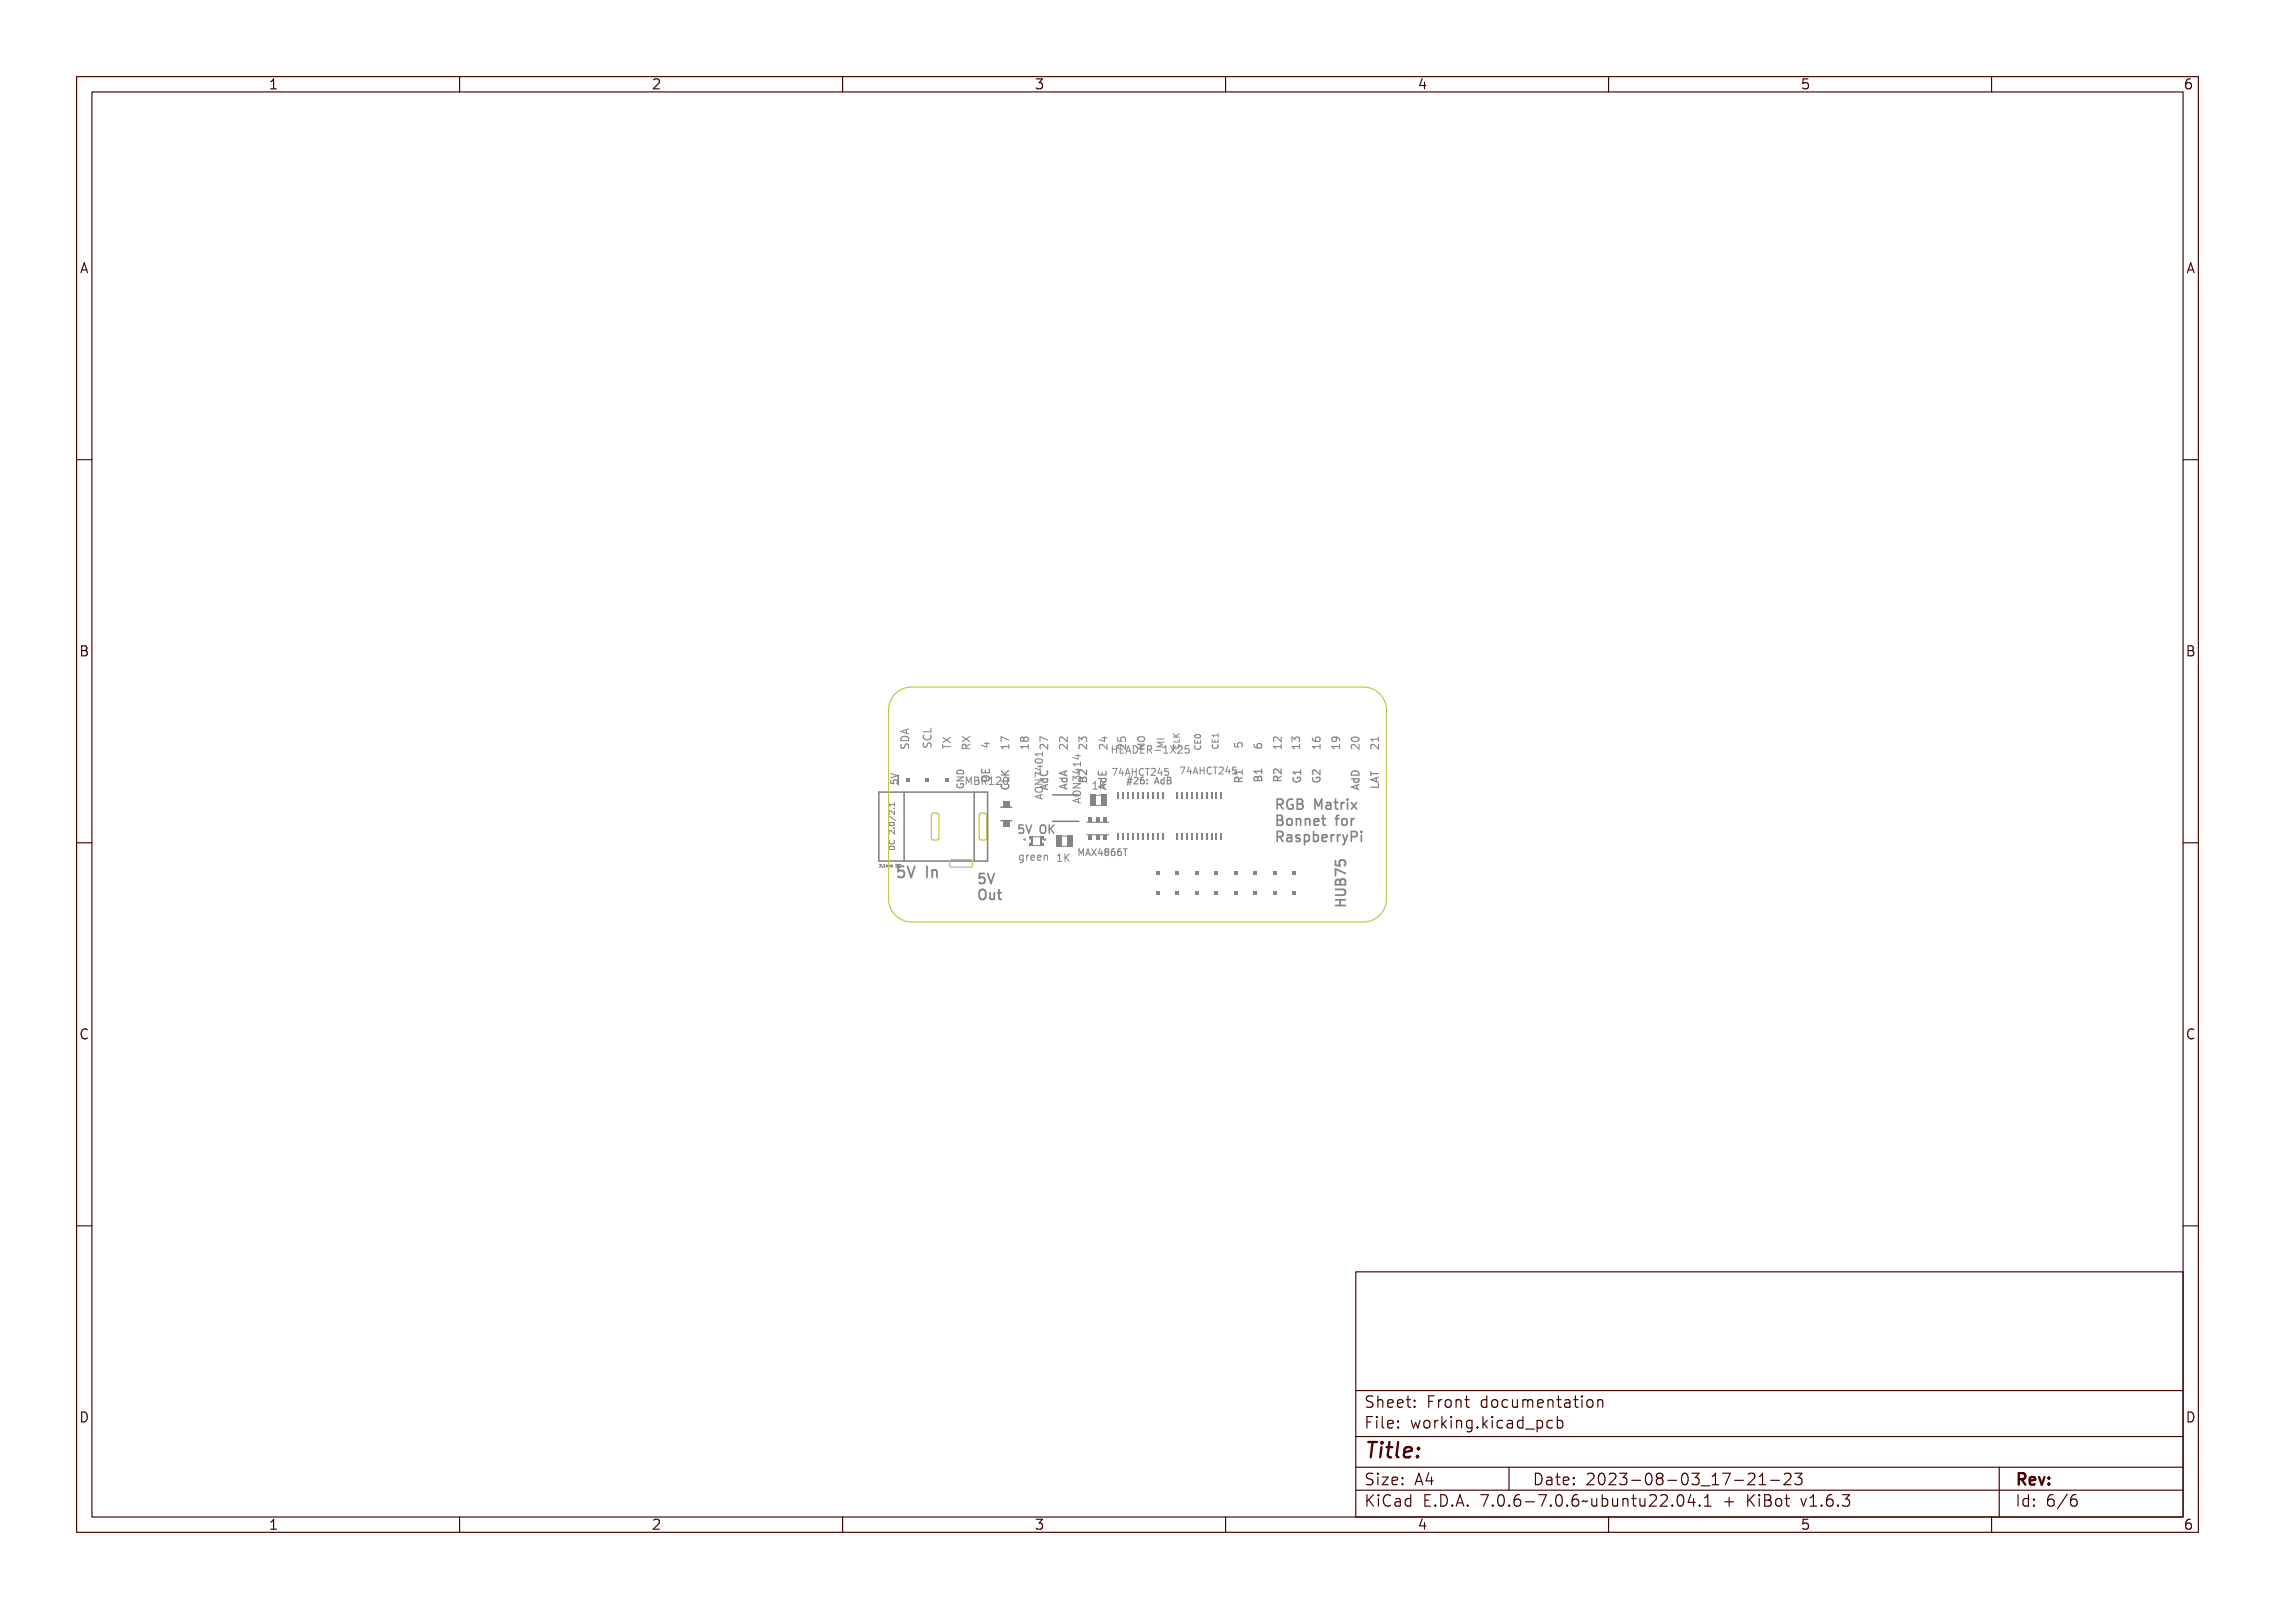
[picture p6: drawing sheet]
<svg xmlns="http://www.w3.org/2000/svg" width="297mm" height="210mm" viewBox="0 0 297 210" stroke-linecap="round" stroke-linejoin="round" font-family="sans-serif">
<defs><g id="words">
<text font-size="2.7" fill="#480000" x="178" y="190.3">Title:</text>
<g font-size="2" fill="#480000">
<text x="178" y="183.7">Sheet: Front documentation</text>
<text x="178" y="186.5">File: working.kicad_pcb</text>
<text x="178" y="193.9">Size: A4</text>
<text x="178" y="196.6">KiCad E.D.A. 7.0.6-7.0.6~ubuntu22.04.1 + KiBot v1.6.3</text>
<text x="200" y="193.9">Date: 2023-08-03_17-21-23</text>
<text x="263" y="196.6">Id: 6/6</text>
<text x="263" y="193.9">Rev:</text>
</g>
<text font-size="1.9" fill="#848484" x="116.9" y="114.6">5V In</text>
<g font-size="1.7" fill="#480000">
<text x="35" y="11.7">1</text>
<text x="85" y="11.7">2</text>
<text x="135" y="11.7">3</text>
<text x="185" y="11.7">4</text>
<text x="235" y="11.7">5</text>
<text x="285" y="11.7">6</text>
<text x="10.5" y="35.7">A</text>
<text x="285.5" y="35.7">A</text>
<text x="10.5" y="85.6">B</text>
<text x="285.5" y="85.6">B</text>
<text x="10.5" y="135.7">C</text>
<text x="285.5" y="135.7">C</text>
<text x="10.5" y="185.6">D</text>
<text x="285.5" y="185.6">D</text>
<text x="35" y="199.7">1</text>
<text x="85" y="199.7">2</text>
<text x="135" y="199.7">3</text>
<text x="185" y="199.7">4</text>
<text x="235" y="199.7">5</text>
<text x="285" y="199.7">6</text>
</g>
<g font-size="1.7" fill="#848484">
<text x="166.3" y="105.7">RGB Matrix</text>
<text x="166.3" y="107.8">Bonnet for</text>
<text x="166.3" y="109.9">RaspberryPi</text>
<text x="127.4" y="115.4">5V</text>
<text x="127.4" y="117.5">Out</text>
</g>
<text font-size="1.4" fill="#848484" x="133.1" y="108.8">5V OK</text>
<g font-size="1.3" fill="#848484">
<text x="145" y="98.3">HEADER-1X25</text>
<text x="127.1" y="102.4">MBR120</text>
<text x="141.1" y="104.9" transform="rotate(-90 141.1 104.9)">AON3414</text>
<text x="142.9" y="103">1K</text>
<text x="132.9" y="112.3">green</text>
<text x="137.8" y="112.5">1K</text>
</g>
<g font-size="1.2" fill="#848484">
<text x="146.3" y="101.2">74AHCT245</text>
<text x="155.1" y="101.1">74AHCT245</text>
<text x="147.2" y="102.4">#26: AdB</text>
<text x="140.6" y="111.7">MAX4866T</text>
</g>
<text font-size=".5" fill="#848484" x="114.7" y="113.2">2.1mm DC</text>
</g></defs>
<g fill="none" stroke="#848484" stroke-width=".14">
<path d="M117.7 97.1l-.1 .4 .2 .2 .2-.1 .2-.4h.3l.1 .1v.4M117.7 96.3a.54 .54 0 0 1 .6-.2 .54 .54 0 0 1 .3 .6h-1zM117.7 95.6l1-.3v.1l-.3 .1v.3l.3 .1v.1l-1-.3zM117.7 97h.2a.21 .21 0 0 0-.1 .3 .21 .21 0 0 0 .3 .1 .33 .33 0 0 1 .4-.4 .33 .33 0 0 1 .1 .5l-.1 .1a.23 .23 0 0 0 .1-.4 .23 .23 0 0 0-.3 0 .33 .33 0 0 1-.5 .4 .33 .33 0 0 1-.1-.6zM117.8 95.7l.5-.2v.3zM117.8 96.2a.52 .52 0 0 1 .6 0 .52 .52 0 0 1 .3 .6h-1zM117.9 96.3h.1a.38 .38 0 0 1 .6 .3h-.8zM118.3 95.2v.5M118.6 95.1l-1 .4 1 .3M120.6 97l-.1 .3 .1 .2h.3l.2-.5h.2l.2 .1v.4M120.6 95.7h.9v-.5h.1v.6h-1zM120.6 95.9a.4 .4 0 0 0 0 .5 .4 .4 0 0 0 .5 .2 .38 .38 0 0 0 .4-.2 .38 .38 0 0 0-.1-.5"/>
<path d="M120.6 96.9h.2a.21 .21 0 0 0-.1 .3 .21 .21 0 0 0 .3 0 .33 .33 0 0 1 .4-.4 .33 .33 0 0 1 .2 .6h-.2a.23 .23 0 0 0 .1-.3 .23 .23 0 0 0-.3-.1 .33 .33 0 0 1-.4 .4 .33 .33 0 0 1-.2-.5zM120.6 96h.2l-.1 .2a.38 .38 0 0 0 .4 .3 .38 .38 0 0 0 .3-.4l.2-.1a.46 .46 0 0 1-.2 .6 .46 .46 0 0 1-.5 0 .41 .41 0 0 1-.3-.6zM121.5 95v.5h-1M123.1 97.4h1M123.1 97.2v.5M123.1 96.2l1 .7M123.1 97h.2v.3h.8v.1h-.8v.3h-.2zM123.1 96.2l.5 .3 .5-.3v.1l-.4 .3 .4 .2v.2l-.5-.4-.5 .3v-.1l.4-.2-.4-.3zM124.1 96.2l-1 .7M125.6 96.1l1 .7M125.7 96.2l.4 .3 .6-.3v.1l-.5 .3 .5 .2v.2l-.6-.4-.4 .3v-.1l.4-.2-.4-.3zM125.8 97.2l.3-.1 .1 .2 .5-.3v.1l-.4 .2v.1v.1h.4v.2h-1z"/>
<path d="M125.8 97.3h.3v.2h-.3zM126.1 97.7v-.5l-.2-.1-.2 .1-.1 .1v.4h1M126.6 97.1l-.5 .4M126.6 96.1l-1 .7M128.2 97h.7v-.1h.1v.1h.2v.1h-.2v.5h-.2l-.6-.4zM128.4 97.1h.5v.4zM128.5 97h.7M128.8 96.9v.6l-.7-.2M130.8 97.3h.8v-.2h.1v.5h-.1v-.2h-.7v.2h-.1zM130.8 96.3l.9 .3v.1l-.8-.3v.5h-.1zM131.7 97.4h-1l.3 .3M131.7 97.2v.5"/>
<path d="M131.7 96.6l-1-.4v.6M133.3 97.3h.9v-.2h.1v.5h-.1v-.2h-.8l.1 .2h-.1zM133.4 96.3h.2l.2 .1a.28 .28 0 0 1 .4-.1 .28 .28 0 0 1 0 .5 .28 .28 0 0 1-.4-.1 .27 .27 0 0 1-.5 .1 .27 .27 0 0 1 .1-.5zM133.7 96.4l-.2-.2-.3 .2v.2l.2 .2 .3-.2M133.7 96.4l.2-.2h.1l.2 .2v.3l-.2 .1h-.1l-.2-.2M133.7 96.4v.2M134.2 97.4h-1l.3 .3M134.2 97.2v.5M135.8 96.3l1 .3v.1l-.8-.3v.5h-.2zM135.9 97.2a.61 .61 0 0 1 .8 .3v-.4h.1v.6l-.3-.2a.28 .28 0 0 0-.3-.3 .28 .28 0 0 0-.3 .2l.1 .3h-.1l-.1-.2zM136.8 97.2v.6l-.7-.6h-.2l-.1 .1 .1 .4M136.8 96.6l-1-.4v.6"/>
<path d="M138.4 97.2a.61 .61 0 0 1 .9 .3v-.4h.1v.6l-.4-.2a.28 .28 0 0 0-.2-.3 .28 .28 0 0 0-.3 .2l.1 .3h-.2v-.2zM138.4 96.4a.61 .61 0 0 1 .9 .3v-.4h.1v.6l-.4-.2a.28 .28 0 0 0-.2-.3 .28 .28 0 0 0-.3 .2l.1 .3h-.2v-.2zM139.3 96.2v.6l-.7-.6h-.2l-.1 .2 .1 .4M139.3 97.2v.6l-.7-.6h-.2l-.1 .1 .1 .4M140.9 96.8v-.6l.3 .3 .1-.3h.5l.1 .2-.1 .4M141 96.4l.2-.1 .2 .2a.3 .3 0 0 1 .4-.2 .3 .3 0 0 1 .1 .4v.2h-.2a.23 .23 0 0 0 .1-.4 .23 .23 0 0 0-.4 0v.2h-.1v-.1a.17 .17 0 0 0-.2-.2 .17 .17 0 0 0-.1 .3l.1 .1h-.1zM141 97.2a.61 .61 0 0 1 .8 .3v-.4h.1v.6l-.3-.2a.28 .28 0 0 0-.3-.3 .28 .28 0 0 0-.3 .2l.1 .3h-.1l-.1-.2zM141.9 97.2v.6l-.8-.6h-.2v.1v.4M143.6 96.4h.6v-.2h.1v.2h.3v.1h-.3v.4h-.1l-.6-.4zM143.7 97.2a.61 .61 0 0 1 .8 .3v-.4h.1v.6l-.4-.2a.28 .28 0 0 0-.2-.3 .28 .28 0 0 0-.3 .2l.1 .3h-.2v-.2zM143.7 96.5h.5v.3zM143.9 96.3h.6"/>
<path d="M144.2 96.2v.6l-.7-.3M144.5 97.2v.6l-.7-.6h-.2l-.1 .1 .1 .4M145.9 96.2v.5l.5 .1-.1-.2 .1-.3 .1-.1h.3l.1 .2-.1 .4M146 96.3h.1v.4h.3a.36 .36 0 0 1 .4-.4 .36 .36 0 0 1 .2 .6h-.2a.26 .26 0 0 0 .1-.4 .26 .26 0 0 0-.4 0 .26 .26 0 0 0 0 .3h-.5zM146.1 97.2a.61 .61 0 0 1 .8 .3v-.4h.1v.6l-.4-.2a.28 .28 0 0 0-.2-.3 .28 .28 0 0 0-.3 .2l.1 .3h-.1l-.1-.2zM161.2 97v.5h.5l-.1-.1v-.4l.1-.1 .4 .1 .1 .1-.1 .4M161.2 97h.2v.4h.2a.36 .36 0 0 1 .4-.5 .36 .36 0 0 1 .2 .6h-.1a.26 .26 0 0 0 0-.3 .26 .26 0 0 0-.3-.1 .26 .26 0 0 0-.1 .4h-.5zM163.7 97.2a.4 .4 0 0 0 .4 .4h.4l.2-.1v-.2l-.1-.2h-.3l-.2 .1v.2l.2 .2M163.8 97.1h.1a.29 .29 0 0 0 0 .3 .29 .29 0 0 0 .4 .1 .32 .32 0 0 1 0-.5 .32 .32 0 0 1 .5 .2 .32 .32 0 0 1-.3 .4 .47 .47 0 0 1-.5 0 .47 .47 0 0 1-.2-.4zM166.3 97.3h.9v-.2h.1v.5h-.1v-.2h-.8l.1 .2h-.1zM166.4 96.4a.61 .61 0 0 1 .8 .3v-.4h.1v.6l-.3-.2a.28 .28 0 0 0-.3-.3 .28 .28 0 0 0-.3 .2l.1 .3h-.1l-.1-.2zM167.3 96.2v.6l-.8-.6h-.2v.2v.4"/>
<path d="M167.3 97.4h-1l.2 .3M167.3 97.2v.5M168.7 96.8v-.6l.3 .3 .1-.3h.5l.1 .2-.1 .4M168.7 97.3h.9v-.2h.1v.5h-.1v-.2h-.7v.2h-.1zM168.8 96.4l.3-.1 .1 .2a.3 .3 0 0 1 .4-.2 .3 .3 0 0 1 .1 .4v.2h-.1a.23 .23 0 0 0 0-.4 .23 .23 0 0 0-.3 0l-.1 .2h-.1v-.1a.17 .17 0 0 0-.2-.2 .17 .17 0 0 0 0 .3v.1h-.1zM169.7 97.2v.5M169.7 97.4h-1l.3 .3M171.3 96.3a.4 .4 0 0 0 .5 .5h.3l.2-.1v-.3l-.1-.2h-.3l-.1 .1-.1 .3 .2 .2M171.4 97.3h.9v-.2h.1v.5h-.1v-.2h-.8l.1 .2h-.1zM171.4 96.3h.2a.29 .29 0 0 0 0 .3 .29 .29 0 0 0 .3 .2 .32 .32 0 0 1 0-.5 .32 .32 0 0 1 .5 .1 .32 .32 0 0 1-.3 .5 .47 .47 0 0 1-.5 0 .47 .47 0 0 1-.2-.5zM172.3 97.4h-1l.3 .3M172.3 97.2v.5"/>
<path d="M173.9 97.3h.9v-.2h.1v.5h-.1v-.2h-.7v.2h-.1zM174.1 96.3h.1a.47 .47 0 0 1 .5 0 .47 .47 0 0 1 .2 .4l-.1 .1a.29 .29 0 0 0 0-.3 .29 .29 0 0 0-.3-.1 .32 .32 0 0 1-.1 .4 .32 .32 0 0 1-.4 0 .32 .32 0 0 1 .1-.5zM174.3 96.2l.2 .2-.1 .3-.1 .1-.4-.1v-.3l.1-.2a.67 .67 0 0 1 .9 .3v.2M174.9 97.4h-1l.3 .3M174.9 97.2v.5M176.5 96.3a.54 .54 0 0 1 .9 .2 .57 .57 0 0 1-1-.1zM176.5 97.2a.61 .61 0 0 1 .9 .3v-.4h.1v.6l-.4-.2a.28 .28 0 0 0-.2-.3 .28 .28 0 0 0-.3 .2l.1 .3h-.2v-.2zM176.6 96.3h.2a.54 .54 0 0 1 .7 .3 .56 .56 0 0 1-.5 .3 .56 .56 0 0 1-.5-.3zM176.6 96.5l.6-.1 .2 .2a.53 .53 0 0 1-.8 0zM177.4 97.2v.6l-.7-.6h-.2l-.1 .1 .1 .4M179 96.5h.9v-.3h.1v.6h-.1v-.2h-.8l.1 .2h-.1zM179.1 97.2a.61 .61 0 0 1 .8 .3v-.4h.1v.6l-.3-.2a.28 .28 0 0 0-.3-.3 .28 .28 0 0 0-.3 .2l.1 .3h-.1l-.1-.2z"/>
<path d="M180 97.2v.6l-.8-.6h-.2v.1v.4M180 96.2v.6M180 96.5h-1l.2 .3M116.3 101.8v.4l.4 .1-.1-.1 .1-.3 .1-.1h.3l.1 .2-.1 .3M116.3 101l.9 .2-.9 .3M116.4 101.8v.3h.3a.31 .31 0 0 1 .3-.3 .31 .31 0 0 1 .2 .5h-.1a.22 .22 0 0 0 0-.3 .22 .22 0 0 0-.3-.1 .22 .22 0 0 0 0 .4h-.4zM116.4 101l.8 .2v.2l-.8 .2v-.1l.7-.2-.7-.2zM124.9 101.4h.9l-.9 .5h.9M125 102.3a.41 .41 0 0 0 .4 .5 .41 .41 0 0 0 .4-.5h-.4v.2M125 100.7a.47 .47 0 0 1 .5-.2 .47 .47 0 0 1 .3 .5h-.9zM125 101.4h.8v.1l-.7 .3h.7v.1h-.8v-.1l.7-.3h-.7zM125 102.1h.2l-.1 .2a.33 .33 0 0 0 .3 .3 .33 .33 0 0 0 .3-.4h-.2v.1h-.1v-.2h.4a.38 .38 0 0 1-.1 .5 .38 .38 0 0 1-.5 0l-.2-.1z"/>
<path d="M125.1 100.8l.1-.1a.43 .43 0 0 1 .5 .1 .43 .43 0 0 1 .1 .4h-.8zM125.2 100.9l.4-.1 .1 .1v.2h-.6zM140.6 110.8h.2l.1 .5 .2-.5h.1v.9h-.1v-.8l-.1 .5h-.1l-.2-.5v.8h-.1zM141.5 110.8h.2l.2 .9h-.1v-.2h-.3l-.1 .2h-.1zM141.6 111l.1 .4h-.2zM142 110.8h.1l.2 .4 .2-.4h.1l-.2 .5 .3 .4h-.2l-.2-.4-.2 .4h-.1l.3-.4zM143.1 110.8h.1v.6h.1v.1h-.1v.2h-.1v-.2h-.4zM143.1 111v.4h-.3zM143.5 110.9a.24 .24 0 0 1 .4 0 .24 .24 0 0 1-.1 .4 .24 .24 0 0 1 .1 .3 .24 .24 0 0 1-.4 0 .24 .24 0 0 1 .1-.3l-.1-.2zM144.2 111l.3-.2 .1 .1v.1a.25 .25 0 0 0-.3 0 .25 .25 0 0 0 0 .3 .28 .28 0 0 1 .4 0 .28 .28 0 0 1-.2 .4 .28 .28 0 0 1-.3-.2zM144.9 111l.3-.2 .1 .1v.1a.25 .25 0 0 0-.2 0 .25 .25 0 0 0-.1 .3 .28 .28 0 0 1 .4 0 .28 .28 0 0 1-.2 .4 .28 .28 0 0 1-.3-.2zM145.5 110.8h.7v.1h-.3v.8h-.1v-.8h-.3z"/>
<path d="M146.7 110.8h.5M146.9 110.8v.9M147.5 101.5h.1v.3h.1l.1-.3v.3h.1h-.1l-.1 .2h.2v.1h-.2l-.1 .3v-.3h-.1l-.1 .3h-.1l.1-.3h-.2v-.1h.2v-.2h-.1h.2zM147.5 101.8h.2l-.1 .2h-.1zM148 101.6a.31 .31 0 0 1 .5 0 .31 .31 0 0 1-.2 .5l-.2 .2h.4v.1h-.5l.3-.4a.22 .22 0 0 0 .1-.4 .22 .22 0 0 0-.4 .1zM148.8 101.6l.3-.1h.1v.1a.25 .25 0 0 0-.3 0 .25 .25 0 0 0-.1 .3 .28 .28 0 0 1 .5 .1 .28 .28 0 0 1-.2 .4 .28 .28 0 0 1-.4-.3zM149.6 101.7h.2v.2h-.2zM149.6 102.2h.2v.2h-.2zM151 101.5h.2l.2 .9h-.1l-.1-.3h-.3v.3h-.1zM151.1 101.6l.1 .4h-.2zM151.6 101.8l.2-.1 .1 .1v-.3h.1v.9l-.1-.1a.32 .32 0 0 1-.4-.1 .32 .32 0 0 1 .1-.4zM151.7 101.9v-.1a.23 .23 0 0 1 .2 .2 .23 .23 0 0 1-.2 .3z"/>
<path d="M152.2 101.5h.3a.21 .21 0 0 1 .3 .1 .21 .21 0 0 1-.2 .3 .23 .23 0 0 1 .2 .3 .23 .23 0 0 1-.3 .2h-.3zM152.4 102h.1a.16 .16 0 0 1 .2 .1 .16 .16 0 0 1-.2 .2h-.1zM152.4 101.6h.1a.13 .13 0 0 1 .1 .1 .13 .13 0 0 1-.1 .2h-.1z"/>
<circle cx="133.6" cy="96.6" r=".17"/>
<circle cx="134" cy="96.6" r=".19"/>
<circle cx="164.4" cy="97.3" r=".22"/>
<circle cx="172.1" cy="96.5" r=".22"/>
<circle cx="174.3" cy="96.6" r=".21"/>
<circle cx="177" cy="96.6" r=".09"/>
<circle cx="143.7" cy="111.5" r=".17"/>
<circle cx="143.7" cy="111.1" r=".14"/>
<circle cx="144.5" cy="111.4" r=".19"/>
<circle cx="145.2" cy="111.4" r=".19"/>
<circle cx="149" cy="102.1" r=".19"/>
</g>
<g fill="none" stroke="#848484" stroke-width=".23">
<path d="M117.1 113.2h.7v.1h-.5v.4a.5 .5 0 0 1 .6 .5 .5 .5 0 0 1-.7 .4l-.1-.1v-.1a.36 .36 0 0 0 .5 0 .36 .36 0 0 0-.1-.6l-.4 .1zM118.1 113.2h.2l.4 1.2 .3-1.2h.2l-.4 1.4h-.3zM120.6 113.2h.8v.1h-.3v1.1h.3v.2h-.8v-.2h.3v-1.1h-.3zM121.7 113.5h.2v.2a.34 .34 0 0 1 .4-.2 .34 .34 0 0 1 .2 .4v.7h-.1l-.1-.8-.1-.1a.27 .27 0 0 0-.3 .3v.6h-.2zM127.6 116.3a.45 .45 0 0 1 .6 0 .45 .45 0 0 1 .2 .5 .46 .46 0 0 1-.4 .7 .46 .46 0 0 1-.5-.7zM127.8 116.3h.1a.66 .66 0 0 1 0 1l-.1-.1-.1-.1v-.5zM128.6 116.5h.2v.7l.2 .1 .2-.1v-.7h.2v1h-.2v-.2a.3 .3 0 0 1-.4 .2 .3 .3 0 0 1-.2-.4zM129.9 116.2h.1v.3h.4v.1h-.4l.1 .7h.3v.2h-.2a.26 .26 0 0 1-.3-.4v-.5h-.3v-.1h.3zM174.3 118.2h1.3M174.3 117.4h1.3M174.3 116.1h1.1l.2 .2v.3l-.2 .2h-1.1M174.3 112.3v.6l.7 .1-.2-.2 .1-.4 .2-.1h.4l.1 .2v.3l-.1 .2"/>
<path d="M174.4 116.9h1.3v.2h-.6v.5h.6v.1h-1.3v-.1h.6v-.5h-.6zM174.4 115.9h.8a.41 .41 0 0 1 .5 .4 .41 .41 0 0 1-.5 .4h-.8v-.2h.9a.23 .23 0 0 0 .3-.2 .23 .23 0 0 0-.3-.2h-.9zM174.4 113.8l1.3 .5v.2l-1.1-.5v.6h-.2zM174.4 112.9h.2v.5h.3a.46 .46 0 0 1 .5-.6 .46 .46 0 0 1 .3 .7l-.2 .1a.32 .32 0 0 0 0-.5 .32 .32 0 0 0-.5 0l.1 .4h-.7zM174.5 114.9l.2-.1 .3 .2a.34 .34 0 0 1 .3-.3 .34 .34 0 0 1 .3 .3v.5h-1.3v-.5zM174.5 115l.4-.1 .1 .2a.35 .35 0 0 1 .5-.3 .35 .35 0 0 1 .2 .5v.3h-1.3zM174.6 115.1h.3l.1 .4h-.4zM175 115v.5M175 117.4v.8M175.2 115.1l.1-.1 .2 .1 .1 .4h-.5zM175.6 114l-1.3-.6v.9"/>
</g>
<g fill="none" stroke="#848484" stroke-width=".16">
<path d="M128.2 100.4v.5h.9v-.5M128.2 100.5h.1v.4h.3v-.4h.1v.4h.4v-.4h.1v.5h-1zM128.3 101.3l.2-.1a.52 .52 0 0 1 .7 .3 .54 .54 0 0 1-.5 .4 .54 .54 0 0 1-.5-.4zM128.3 101.5l.6-.1 .2 .1a.5 .5 0 0 1-.8 0zM128.6 100.5v.4M130.7 100.6l.6 .6M130.8 101.9h.8v-.4h.1v.5h-.9zM130.8 100.6l.4 .4 .5-.4v.2l-.4 .3 .1 .1h.3v.1h-.9v-.1h.4l-.4-.4zM130.8 102.3h.1v.1a.37 .37 0 0 0 .4 .4 .37 .37 0 0 0 .3-.5h.1a.45 .45 0 0 1-.1 .5 .45 .45 0 0 1-.6 .1 .39 .39 0 0 1-.2-.6zM130.8 102.9l.3 .1 .4-.1M131.7 100.6l-.6 .4M135.8 101.7h1"/>
<path d="M135.8 101.5h1v.1h-.1l.1 .1a.34 .34 0 0 1-.4 .4 .34 .34 0 0 1-.2-.5h-.4zM135.9 102.5l.9-.3v.1l-.2 .1v.3l.2 .1v.2l-.9-.3zM135.9 100.6a.47 .47 0 0 0 .3 .7 .47 .47 0 0 0 .6-.5l-.1-.2M135.9 100.7h.1l-.1 .2a.37 .37 0 0 0 .5 .3 .37 .37 0 0 0 .3-.4l.1-.1a.45 .45 0 0 1-.1 .6 .45 .45 0 0 1-.6 0 .39 .39 0 0 1-.2-.6zM136 102.6l.5-.2v.3zM136.2 101.7l-.1 .2 .2 .2 .4-.1v-.3M136.2 101.7l.4-.1 .1 .1a.26 .26 0 0 1-.2 .3 .26 .26 0 0 1-.3-.3zM136.5 102.5v.5M136.8 102.4l-1 .3 1 .4M138.3 101.6h1M138.4 101.5h1v.1h-.1v.1a.34 .34 0 0 1-.3 .4 .34 .34 0 0 1-.3-.5h-.3zM138.4 102.5l1-.3v.1l-.3 .1v.3l.3 .1v.2l-1-.3z"/>
<path d="M138.4 100.9l1-.3v.2h-.3v.4h.3v.2l-1-.3zM138.5 102.6l.5-.2v.3zM138.5 101l.5-.1v.2zM138.7 101.6v.3l.1 .1h.5v-.4M138.8 101.7l.3-.1 .2 .1a.26 .26 0 0 1-.3 .3 .26 .26 0 0 1-.3-.3zM139 100.7v.5M139 102.4v.5M139.3 102.3l-1 .4 1 .3M139.3 100.6l-1 .3 1 .4M141 100.7a.6 .6 0 0 1 .8 .3v-.4h.1v.6l-.3-.2a.27 .27 0 0 0-.3-.3 .27 .27 0 0 0-.3 .3l.1 .2h-.1l-.1-.1zM141 101.5l.3-.1 .1 .1a.27 .27 0 0 1 .3-.1 .27 .27 0 0 1 .2 .3v.3h-1zM141.1 101.6h.2v.2h-.3z"/>
<path d="M141.5 101.5h.2l.1 .3h-.4zM141.5 101.4l.3 .1v.5h-.9M141.8 100.5v.6l-.5-.5M143.4 101.6h1M143.4 100.7v.4h1v-.4M143.4 101.5h1v.1h-.1l.1 .1a.34 .34 0 0 1-.3 .4 .34 .34 0 0 1-.3-.5h-.4zM143.5 102.5l.9-.3v.1l-.2 .1v.3l.2 .1v.2l-.9-.3zM143.5 100.7h.1v.4h.3v-.4h.1v.4h.3v-.4h.1v.6h-.9zM143.6 102.6l.5-.2v.3zM143.8 101.6l-.1 .1M143.9 101.7l.3-.1 .1 .1a.26 .26 0 0 1-.2 .3 .26 .26 0 0 1-.3-.3zM143.9 100.8v.3"/>
<path d="M144.3 101.6l.1 .1M161.2 100.8h1M161.3 100.8h.8v-.2h.1v.5h-.1v-.2h-.7v.2h-.1zM161.3 101.5l-.1 .1v.4h1M161.3 101.5l.3-.1 .2 .2 .4-.3v.1l-.3 .2-.1 .1v.2h.4v.1h-.9zM161.4 101.6h.3v.3h-.3zM161.6 101.5l.1 .1v.4M162.2 101.4l-.5 .4M162.2 100.5v.6M163.8 101.5l.2-.1 .2 .2a.26 .26 0 0 1 .2-.3 .26 .26 0 0 1 .3 .2v.4h-1zM163.8 100.7h.8v-.2h.2v.5h-.2v-.2h-.7l.1 .2h-.2zM163.9 101.3h.2l.1 .1a.27 .27 0 0 1 .4-.2 .27 .27 0 0 1 .2 .4v.2h-1z"/>
<path d="M163.9 101.4h.3v.3h-.3zM164.2 101.6v.3M164.3 101.4h.3v.3h-.3zM164.7 100.4v.5M164.7 100.7h-1l.3 .2M166.4 100.6a.6 .6 0 0 1 .8 .3v-.4h.1v.6l-.3-.2a.27 .27 0 0 0-.3-.3 .27 .27 0 0 0-.3 .3l.1 .2h-.1l-.1-.2zM166.4 101.3h.3l.1 .2 .5-.3v.1l-.3 .2-.1 .1v.1h.4v.2h-1zM166.5 101.4h.2l.1 .3h-.4zM166.8 101.9l-.1-.5-.1-.1-.2 .1-.1 .1v.4h.9M167.2 101.3l-.4 .3M167.2 100.4v.6l-.7-.6-.2 .2 .1 .3M168.9 101.5a.46 .46 0 0 0 .4 .6 .46 .46 0 0 0 .4-.6l-.3-.1v.2"/>
<path d="M168.9 100.8h.8v-.2h.1v.5h-.1v-.2h-.7v.2h-.1zM168.9 101.4h.2l-.1 .2a.37 .37 0 0 0 .4 .3 .37 .37 0 0 0 .3-.4h-.3v.1h-.1v-.2h.5a.44 .44 0 0 1-.1 .5 .44 .44 0 0 1-.6 .1 .37 .37 0 0 1-.2-.6zM169.8 100.5v.6M169.8 100.8h-1l.3 .3M171.4 101.5a.46 .46 0 0 0 .4 .6 .46 .46 0 0 0 .5-.6l-.4-.1v.2M171.5 101.4h.1l-.1 .2a.37 .37 0 0 0 .4 .3 .37 .37 0 0 0 .3-.4h-.2v.1h-.1v-.2h.4a.44 .44 0 0 1 0 .5 .44 .44 0 0 1-.6 .1 .37 .37 0 0 1-.2-.6zM171.5 100.7a.6 .6 0 0 1 .8 .3v-.4h.1v.6l-.4-.2a.27 .27 0 0 0-.2-.3 .27 .27 0 0 0-.3 .3l.1 .2h-.1l-.1-.1zM172.3 100.5v.6l-.7-.6-.3 .2 .1 .4M176.4 101.7h1M176.5 101.5h1v.1h-.1v.1a.34 .34 0 0 1-.3 .4 .34 .34 0 0 1-.3-.5h-.3zM176.5 100.8a.53 .53 0 0 1 .6-.2 .53 .53 0 0 1 .3 .6h-1zM176.5 102.5l1-.3v.1l-.3 .1v.3l.3 .1v.2l-1-.3z"/>
<path d="M176.6 102.6l.5-.2v.3zM176.6 100.8a.51 .51 0 0 1 .6-.1 .51 .51 0 0 1 .3 .6h-1zM176.7 100.9l.3-.1 .3 .1v.3h-.7zM176.8 101.7v.2l.1 .2 .5-.1v-.3M176.9 101.7l.3-.1 .2 .1a.26 .26 0 0 1-.3 .3 .26 .26 0 0 1-.3-.3zM177.1 102.5v.5M177.4 102.4l-1 .3 1 .4M179 100.7v.6M179 101h.9M179 102.7h.9v-.5h.1v.6h-1zM179 101.7l1-.3v.2h-.3v.4h.3v.2l-1-.3zM179 100.6h.1v.3h.9v.2h-.9v.3h-.1z"/>
<path d="M179.1 101.8l.5-.1v.2zM179.7 101.5v.5M179.9 102.3v.5h-.9M179.9 101.4l-.9 .4 .9 .3"/>
</g>
<g fill="none" stroke="#848484" stroke-width=".13">
<path d="M135.2 99.2a.56 .56 0 0 1 .9 .2 .54 .54 0 0 1-1-.1zM135.2 99.4h.8v-.2h.1v.5h-.1v-.2h-.7l.1 .2h-.1zM135.8 99.9v.6l-.7-.2M136.1 98.1v.6M136.1 98.4h-1l.3 .3M140.2 99.7h.6v-.2h.1v.2h.2v.1h-.2v.4h-.1l-.6-.4zM140.3 99.8h.5v.3zM140.4 98.6h.7M140.7 98.5v.6l-.7-.3M145 97.4h.2v.4h.3v-.4h.2v.9h-.2v-.4h-.3v.4h-.2zM145.9 97.4h.5v.1h-.4v.3h.4v.1h-.4v.3h.4v.1h-.5zM146.8 97.4h.2l.3 .9h-.2v-.2h-.4v.2h-.2z"/>
<path d="M146.9 97.5l.1 .5h-.2zM147.4 97.4a.49 .49 0 0 1 .6 .5 .49 .49 0 0 1-.6 .4zM147.5 97.5a.37 .37 0 0 1 .4 .4 .37 .37 0 0 1-.4 .3zM148.2 97.4h.6v.1h-.5v.3h.4v.1h-.4v.3h.5v.1h-.6zM148.6 97h.9v.1h-.8l.5 .2v.1l-.5 .1h.8v.1h-.9v-.1l.4-.2-.4-.1zM148.7 96.2a.6 .6 0 0 1 .7 .2 .3 .3 0 0 1-.3 .4h-.3a.3 .3 0 0 1-.3-.3 .3 .3 0 0 1 .2-.3zM148.7 96.4l.5-.1a.28 .28 0 0 1 .3 .3 .28 .28 0 0 1-.3 .3h-.4a.27 .27 0 0 1-.2-.2 .27 .27 0 0 1 .1-.3zM148.7 96.5a.39 .39 0 0 1 .7 .2 .39 .39 0 0 1-.7-.2zM148.9 97.4a.48 .48 0 0 1 .6 .2v.2l-.2 .1 .3 .4h-.1l-.2-.3-.1-.1h-.1v.4h-.2zM149.1 97.5h.1a.17 .17 0 0 1 .2 .2 .17 .17 0 0 1-.2 .1h-.1zM149.9 97.9h.3v.1h-.3zM150.6 97.4h.3v.8h.2v.1h-.5v-.1h.2v-.7l-.2 .1z"/>
<path d="M151.1 96.5h.9M151.1 97h.9v.1h-.8l.5 .2v.1l-.5 .1h.8v.1h-.9v-.1l.5-.2-.5-.1zM151.1 96.4h.1v.1h.7v-.1h.1v.4h-.1v-.1h-.7v.1h-.1zM151.2 97.4h.2l.2 .4 .2-.4h.1l-.2 .4 .3 .5h-.2l-.2-.4-.3 .4h-.1l.3-.5zM152 96.9h-.9l.6 .3M152.1 97.4a.34 .34 0 0 1 .5 .1 .34 .34 0 0 1-.2 .5l-.2 .2h.4v.1h-.5l.2-.3a.28 .28 0 0 0 .2-.2 .28 .28 0 0 0-.2-.3l-.2 .1zM152.9 97.4h.5v.1h-.4v.2a.35 .35 0 0 1 .4 .5 .35 .35 0 0 1-.6 .1v-.1a.25 .25 0 0 0 .4 .1 .25 .25 0 0 0 0-.4 .25 .25 0 0 0-.3 0zM153.2 96.2h.7M153.2 95.8l.4 .4M153.2 96.8h.7v-.4h.1v.5h-.8zM153.2 95.8l.3 .3 .5-.3v.1l-.4 .2 .4 .1v.1h-.8v-.1h.4l-.4-.3zM153.3 97.1h.1l-.1 .1a.28 .28 0 0 0 .3 .3 .28 .28 0 0 0 .3-.4h.1a.35 .35 0 0 1-.1 .4 .35 .35 0 0 1-.5 .1l-.2-.2z"/>
<path d="M153.8 97.4l.4-.1 .1 .3-.6 .7h.6M153.9 97.2v.2l-.1 .2M153.9 96.5v.3h-.7M153.9 95.8l-.4 .3M155.2 97.3h-.4l-.1 .5 .1-.1h.4l.1 .2-.1 .3-.1 .1-.4-.1M156 96.6v.4h.7v-.4M156 96a.46 .46 0 0 1 .7 .1 .44 .44 0 0 1-.7 0zM156 96.6h.1v.3h.2v-.3h.1v.3h.3v-.3h.1v.5h-.8zM156 97.3a.35 .35 0 0 0 .4 .5 .35 .35 0 0 0 .3-.5M156 97.2h.2l-.1 .1a.28 .28 0 0 0 .3 .3 .28 .28 0 0 0 .2-.4h.2a.35 .35 0 0 1-.1 .5 .35 .35 0 0 1-.5 0l-.2-.2zM156.1 96.1a.34 .34 0 0 1 .6 .2 .35 .35 0 0 1-.6-.2zM156.1 96h.3a.31 .31 0 0 1 .4 .2 .44 .44 0 0 1-.4 .3 .44 .44 0 0 1-.4-.3z"/>
<path d="M156.3 96.7v.3M158.2 96.5v.4h.8v-.4M158.3 96.5h.1v.3h.2v-.3h.1v.3h.3v-.3h.1v.4h-.8zM158.3 96h.7v-.2h.1v.5h-.1v-.2h-.6v.2h-.1zM158.3 97.2a.35 .35 0 0 0 .3 .5 .35 .35 0 0 0 .4-.5M158.3 97.1h.1v.1a.28 .28 0 0 0 .3 .3 .28 .28 0 0 0 .2-.4h.1a.35 .35 0 0 1 0 .4 .35 .35 0 0 1-.5 .1l-.2-.2zM158.6 96.6v.3M159 95.7v.5M159 96h-.8l.3 .2M114.8 112.9a.16 .16 0 0 1 .2 .1 .16 .16 0 0 1-.2 .2h.2h-.2l.1-.2zM115.1 113.1l.1 .1zM115.4 112.9h.1l.1 .3h-.2l.1-.3z"/>
<path d="M115.6 113h.2l.1 .2-.1-.2v.2l-.1-.2-.1 .2zM115.9 113h.2l.1 .2-.1-.2v.2l-.1-.2-.1 .2zM116 106.5l1 .6M116 106.5l.8 .3v.1l-.8-.4zM116 104.8h.7v-.1v.4v-.2h-.6v.2zM116 109.5h.1a.26 .26 0 0 0 .3 .3 .26 .26 0 0 0 .2-.3h.1a.34 .34 0 0 1 0 .4 .34 .34 0 0 1-.5 0l-.2-.2zM116.1 108.3a.46 .46 0 0 1 .6 .3v-.3v.4l-.3-.2a.18 .18 0 0 0-.3-.1 .18 .18 0 0 0 .1 .3l-.2-.1zM116.1 105.9a.46 .46 0 0 1 .6 .3v-.3v.4l-.3-.2a.18 .18 0 0 0-.3-.1 .18 .18 0 0 0 .1 .3l-.2-.1zM116.1 107.1l.3-.1a.29 .29 0 0 1 .4 .3 .42 .42 0 0 1-.4 .2 .42 .42 0 0 1-.4-.2zM116.1 107.4a.36 .36 0 0 1 .4-.1 .36 .36 0 0 1 .2 .4 .36 .36 0 0 1-.4 .1 .36 .36 0 0 1-.2-.4zM116.1 109.7a.33 .33 0 0 0 .3 .5 .33 .33 0 0 0 .3-.5M116.1 107.2a.32 .32 0 0 1 .6 .1 .33 .33 0 0 1-.6-.1z"/>
<path d="M116.1 110.1h.1a.37 .37 0 0 1 .4 0 .37 .37 0 0 1 .1 .4h-.7zM116.1 110.5a.39 .39 0 0 1 .5 0 .39 .39 0 0 1 .2 .4h-.8zM116.2 110.2h.4l.1 .2h-.6zM116.5 112.9a.18 .18 0 0 1 .2 .1 .18 .18 0 0 1-.2 .2zM116.6 112.9a.14 .14 0 0 1 .1 .1 .14 .14 0 0 1-.1 .2zM116.6 107.8h.1v.1h-.1zM116.6 105.4h.1v.1h-.1zM116.7 108.1h.1M116.7 105.5h.1M116.8 105.8v.5l-.6-.5-.2 .2 .1 .3M116.8 108.4v.5l-.6-.5-.2 .1 .1 .3M116.8 104.8v.4"/>
<path d="M116.8 105h-.8l.2 .2M116.8 112.9h.2a.12 .12 0 0 0-.1 .1 .12 .12 0 0 0 .1 .2 .17 .17 0 0 1-.2-.1 .17 .17 0 0 1 0-.2zM126.8 101.4l-.3 .7-.4-.7v1M127.2 101.5h.1l.2 .5 .2-.5h.1v.9h-.1v-.8l-.2 .5h-.1l-.1-.5v.8h-.1zM128 101.5h.3a.23 .23 0 0 1 .3 .1 .23 .23 0 0 1-.2 .3 .26 .26 0 0 1 .2 .3 .26 .26 0 0 1-.3 .2h-.3zM128.1 102h.2a.18 .18 0 0 1 .2 .2 .18 .18 0 0 1-.2 .1h-.2zM128.1 101.6h.2a.14 .14 0 0 1 .1 .1 .14 .14 0 0 1-.1 .2h-.2zM128.7 101.5a.48 .48 0 0 1 .6 .1v.2l-.2 .2 .3 .4h-.1l-.2-.3-.1-.1h-.1v.4h-.2zM128.9 101.6h.1a.17 .17 0 0 1 .2 .2 .17 .17 0 0 1-.2 .1h-.1zM129.6 101.5h.3v.8h.2v.1h-.5v-.1h.2v-.7h-.2zM130.3 101.5a.34 .34 0 0 1 .5 .1 .34 .34 0 0 1-.1 .5l-.2 .2h.4v.1h-.6l.2-.3a.28 .28 0 0 0 .2-.2 .28 .28 0 0 0-.1-.3l-.3 .1zM131.2 101.6a.28 .28 0 0 1 .3-.1 .28 .28 0 0 1 .2 .2 .52 .52 0 0 1-.3 .7 .56 .56 0 0 1-.2-.8z"/>
<path d="M131.3 101.6h.1a.52 .52 0 0 1 0 .7l-.2-.2zM133 111.7l.2-.1 .2 .1v-.1h.2v.7a.35 .35 0 0 1-.5 .3v-.2a.24 .24 0 0 0 .2 .1 .24 .24 0 0 0 .1-.3v.1a.35 .35 0 0 1-.4-.2 .35 .35 0 0 1 0-.4zM133.1 111.8l.1-.1a.25 .25 0 0 1 .2 .3 .25 .25 0 0 1-.2 .2l-.1-.1zM133.7 109.6l.2-.1v.2zM133.7 109.6h.1zM133.8 109.5v.1M133.9 109.5l-.3 .1 .3 .1M133.9 111.6h.1v.1h.1a.19 .19 0 0 1 .2-.1 .19 .19 0 0 1 .1 .1 .24 .24 0 0 0-.3 0 .24 .24 0 0 0-.1 .3v.3h-.1zM134.6 111.7a.32 .32 0 0 1 .4-.1 .32 .32 0 0 1 .2 .4h-.5a.28 .28 0 0 0 .1 .2 .28 .28 0 0 0 .3 0 .32 .32 0 0 1-.3 .1 .32 .32 0 0 1-.3-.3zM134.7 111.7h.2l.2 .2h-.4zM135.1 101.8h1l-1 .6h1M135.2 102.9a.61 .61 0 0 1 .9 .1 .32 .32 0 0 1-.3 .4h-.3a.32 .32 0 0 1-.3-.2 .32 .32 0 0 1 0-.3z"/>
<path d="M135.2 104l.9-.3v.1l-.2 .1v.3l.2 .1v.1l-.9-.3zM135.2 102.2h.9v.2l-.7 .3h.7v.1h-.9v-.1l.8-.3h-.8zM135.2 101.5l.9 .3v.1l-.8-.3v.5h-.1zM135.2 100.8h.6v-.1h.1v.1h.2v.1h-.2v.4h-.1l-.6-.4zM135.3 103.1l.2-.1a.51 .51 0 0 1 .7 .3 .53 .53 0 0 1-.5 .3 .53 .53 0 0 1-.5-.3zM135.3 100h.2a.41 .41 0 0 1 .4-.1 .41 .41 0 0 1 .2 .5l-.4 .1a.37 .37 0 0 1-.5-.3zM135.3 100.2l.5-.1 .3 .1a.51 .51 0 0 1-.8 0zM135.3 104.1l.5-.2v.3zM135.3 103.2a.41 .41 0 0 1 .4-.1 .41 .41 0 0 1 .3 .3l-.5 .1-.2-.1zM135.3 100.9h.5v.3zM135.4 111.7a.32 .32 0 0 1 .4-.1 .32 .32 0 0 1 .2 .4h-.6a.28 .28 0 0 0 .2 .2 .28 .28 0 0 0 .3 0 .32 .32 0 0 1-.4 .1 .32 .32 0 0 1-.2-.3zM135.5 100h.6"/>
<path d="M135.5 111.7h.2l.1 .2h-.3zM135.8 103.8v.4M136.1 103.7l-1 .3 1 .3M136.1 101.2l-1-.4v.6M136.2 111.6h.1v.1a.23 .23 0 0 1 .3-.1 .23 .23 0 0 1 .1 .3v.4h-.1v-.5l-.2-.1-.1 .1v.5h-.1zM136.3 109.6h.1M136.3 109.5v.1M136.3 109.5h.1M136.3 109.5l.1 .1 .1-.1a.11 .11 0 0 1-.1 .2 .11 .11 0 0 1-.1-.2zM136.5 109.5h.1M136.5 109.5v.1M136.5 109.6h-.1"/>
<path d="M140.2 104.5l.9-.3v.1l-.2 .1v.3l.2 .1v.1l-.9-.3zM140.2 102.7h.9v.2l-.8 .3h.8v.1h-.9v-.2l.7-.3h-.7zM140.2 101.2h.6v-.1h.1v.1h.2v.2h-.2v.4h-.1l-.6-.4zM140.2 100.5h.8v-.1h.1v.5h-.1v-.2h-.7v.2h-.1zM140.2 102h.3l.1 .1a.31 .31 0 0 1 .4-.1 .31 .31 0 0 1 .1 .4l-.2 .1a.23 .23 0 0 0 .1-.3 .23 .23 0 0 0-.3 0l-.1 .2h-.1v-.1a.17 .17 0 0 0-.2-.2 .17 .17 0 0 0 0 .3v.1h-.1zM140.3 103.5h.1a.52 .52 0 0 1 .7 .3 .53 .53 0 0 1-.5 .3 .53 .53 0 0 1-.5-.3zM140.3 103.7l.5-.1 .2 .2a.51 .51 0 0 1-.8 0zM140.3 104.6l.5-.2v.3zM140.3 101.4h.5v.3zM145.2 100.3h.6l-.4 .9M146.3 100.4h.6l-.3 .8h-.1l.3-.7h-.5zM147.4 100.4h.1v.5h.2v.1h-.2v.2h-.1v-.2h-.3z"/>
<path d="M147.4 100.5v.4h-.3zM148 100.4h.2l.2 .8h-.1l-.1-.2h-.3v.2h-.2zM148.1 100.5l.1 .4h-.2zM148.5 100.4h.1v.3h.4v-.3h.1v.8h-.1v-.4h-.4v.4h-.1zM149.3 100.5l.4-.2 .1 .1v.1l-.1-.1a.33 .33 0 0 0-.4 .5 .33 .33 0 0 0 .5 .2v.1a.41 .41 0 0 1-.5-.1 .41 .41 0 0 1 0-.5zM149.9 100.4h.7v.1h-.3v.7h-.1v-.7h-.3zM150.7 100.4a.32 .32 0 0 1 .5 .1 .32 .32 0 0 1-.2 .4l-.2 .2h.4v.1h-.5l.2-.3a.24 .24 0 0 0 .2-.2 .24 .24 0 0 0-.2-.2h-.2zM151.8 100.4h.1v.5h.1v.1h-.1v.2h-.1v-.2h-.4zM151.8 100.5v.4h-.3zM152.2 100.4h.4v.1h-.3v.2a.32 .32 0 0 1 .4 .4 .32 .32 0 0 1-.5 .1v-.1a.23 .23 0 0 0 .3 .1 .23 .23 0 0 0 0-.4 .23 .23 0 0 0-.3 0zM154.1 100.1h.6l-.4 .9M155.2 100.2h.6l-.3 .9h-.2l.3-.8h-.4z"/>
<path d="M156.3 100.2h.1v.6h.1v.1h-.1v.2h-.1v-.2h-.4zM156.3 100.3v.5h-.3zM156.9 100.2h.1l.3 .9h-.1l-.1-.3h-.3l-.1 .3h-.1zM156.9 100.3l.2 .4h-.3zM157.4 100.2h.1v.3h.3v-.3h.2v.9h-.2v-.5h-.3v.5h-.1zM158.2 100.3l.3-.1h.2v.1h-.2a.33 .33 0 0 0-.3 .4 .33 .33 0 0 0 .5 .2v.1a.41 .41 0 0 1-.5-.1 .41 .41 0 0 1-.1-.5zM158.8 100.2h.7v.1h-.3v.8h-.1v-.8h-.3zM159.6 100.2a.32 .32 0 0 1 .5 .1 .32 .32 0 0 1-.2 .5l-.2 .2h.4v.1h-.5l.2-.3a.24 .24 0 0 0 .2-.3 .24 .24 0 0 0-.2-.2h-.2zM160.6 100.2h.2v.6h.1v.1h-.1v.2h-.1v-.2h-.4zM160.7 100.3v.5h-.3zM161.1 100.2h.4v.1h-.3v.2a.32 .32 0 0 1 .4 .4 .32 .32 0 0 1-.6 .1v-.1a.23 .23 0 0 0 .4 .1 .23 .23 0 0 0 0-.4 .23 .23 0 0 0-.3 0z"/>
<circle cx="156.4" cy="96.2" r=".07"/>
<circle cx="116.4" cy="107.3" r=".06"/>
<circle cx="131.4" cy="102" r=".09"/>
<circle cx="135.7" cy="100.2" r=".08"/>
</g>
<path d="M133.3 107.8h.5v.1h-.4v.2a.38 .38 0 0 1 .5 .5 .38 .38 0 0 1-.7 .2v-.2a.28 .28 0 0 0 .4 .1 .28 .28 0 0 0 .1-.4 .28 .28 0 0 0-.4 0zM134 107.8h.2l.2 .9 .3-.9h.1l-.3 1h-.1zM135.9 107.9a.33 .33 0 0 1 .4-.1 .33 .33 0 0 1 .2 .2 .58 .58 0 0 1-.3 .8h-.2a.75 .75 0 0 1-.1-.9zM136.1 107.9h.1a.57 .57 0 0 1 0 .8l-.2-.2zM136.7 107.8h.1v.4l.5-.4h.2l-.5 .4 .5 .6h-.2l-.4-.5-.1 .1v.4h-.1z" fill="none" stroke="#848484" stroke-width=".19"/>
<g fill="none" stroke="#848484" stroke-width=".21">
<path d="M166.4 104.4a.64 .64 0 0 1 .8 .2v.3l-.3 .2 .4 .6h-.1l-.3-.5-.1-.1h-.2v.6h-.2zM166.4 108.6a.64 .64 0 0 1 .8 .2v.3l-.3 .2 .4 .6h-.1l-.3-.4-.1-.1h-.2v.5h-.2zM166.4 106.5a.65 .65 0 0 1 .8 .2v.2l-.2 .2a.35 .35 0 0 1 .3 .4 .35 .35 0 0 1-.5 .3h-.4zM166.6 104.5h.2a.23 .23 0 0 1 .2 .3 .23 .23 0 0 1-.2 .2h-.2zM166.6 108.8h.2a.23 .23 0 0 1 .2 .2 .23 .23 0 0 1-.2 .2h-.2zM166.6 107.2h.2a.24 .24 0 0 1 .3 .2 .24 .24 0 0 1-.3 .2h-.2zM166.6 106.7h.2a.19 .19 0 0 1 .2 .1 .19 .19 0 0 1-.2 .2h-.2zM167.5 109a.44 .44 0 0 1 .5-.1 .44 .44 0 0 1 .2 .4v.6h-.1v-.2a.33 .33 0 0 1-.4 .2 .33 .33 0 0 1-.2-.4 .33 .33 0 0 1 .4-.2h.2a.31 .31 0 0 0-.2-.3 .31 .31 0 0 0-.4 .1zM167.6 104.6l.2-.2h.2l.2 .1v.1l-.2-.1a.31 .31 0 0 0-.4 .3 .55 .55 0 0 0 .3 .8l.2-.1v-.3h-.2v-.2h.4v.6a.53 .53 0 0 1-.6 0 .53 .53 0 0 1-.3-.6zM167.6 106.9a.46 .46 0 0 1 .6 0 .46 .46 0 0 1 .1 .6 .44 .44 0 0 1-.7 .2 .44 .44 0 0 1-.1-.6zM167.7 109.5l.4-.1a.27 .27 0 0 1-.1 .3 .27 .27 0 0 1-.4 0zM167.7 107h.1a.34 .34 0 0 1 .3 .3 .34 .34 0 0 1-.3 .3l-.2-.1z"/>
<path d="M168.5 104.4a.65 .65 0 0 1 .8 .2v.2l-.2 .2a.35 .35 0 0 1 .3 .4 .35 .35 0 0 1-.5 .3h-.4zM168.6 106.8h.1v.2a.31 .31 0 0 1 .4-.2 .31 .31 0 0 1 .2 .4v.6h-.2v-.7l-.1-.1h-.2l-.1 .1v.7h-.1zM168.7 109l.4-.1 .1 .1v.1a.24 .24 0 0 0-.3-.1 .24 .24 0 0 0-.1 .3 .37 .37 0 0 1 .4 .1 .37 .37 0 0 1 0 .4l-.5 .1h-.1v-.2a.34 .34 0 0 0 .5-.1v-.1a.37 .37 0 0 1-.4-.1 .37 .37 0 0 1 0-.4zM168.7 105.1h.2a.24 .24 0 0 1 .3 .2 .24 .24 0 0 1-.3 .2h-.2zM168.7 104.5h.2a.19 .19 0 0 1 .2 .2 .19 .19 0 0 1-.2 .2h-.2zM169.6 108.9h.2v.2l.1-.2a.49 .49 0 0 1 .5 .5 .49 .49 0 0 1-.5 .5l-.1-.1v.5h-.2zM169.6 106.8h.2v.2a.31 .31 0 0 1 .4-.2 .31 .31 0 0 1 .1 .4v.6h-.1v-.7l-.1-.1h-.2l-.1 .1v.7h-.2zM169.8 109.1h.1a.34 .34 0 0 1 .3 .3 .34 .34 0 0 1-.3 .4l-.1-.2zM170.6 104.4h.2l.2 .6 .2-.6h.3v1.3h-.2v-1.2l-.2 .7h-.1l-.3-.7v1.2h-.1zM170.7 108.6h.1v.5l.2-.2a.49 .49 0 0 1 .4 .5 .49 .49 0 0 1-.4 .5l-.2-.1v.1h-.1zM170.7 106.9a.42 .42 0 0 1 .5-.1 .42 .42 0 0 1 .2 .5h-.6a.36 .36 0 0 0 .2 .4 .36 .36 0 0 0 .4-.1v.1a.53 .53 0 0 1-.7-.1 .53 .53 0 0 1 0-.7zM170.9 107h.2l.2 .2h-.5z"/>
<path d="M170.9 109.1a.34 .34 0 0 1 .4 .3 .34 .34 0 0 1-.4 .4l-.1-.2zM171.7 104.8a.44 .44 0 0 1 .5-.1 .44 .44 0 0 1 .3 .4v.6h-.2v-.2a.33 .33 0 0 1-.4 .2 .33 .33 0 0 1-.2-.4 .33 .33 0 0 1 .4-.2h.2a.31 .31 0 0 0-.2-.3 .31 .31 0 0 0-.4 .1zM171.8 109a.42 .42 0 0 1 .5 0 .42 .42 0 0 1 .2 .4h-.7a.36 .36 0 0 0 .3 .4 .36 .36 0 0 0 .4-.1v.1a.53 .53 0 0 1-.7-.1 .53 .53 0 0 1 0-.7zM171.9 105.2h.4a.27 .27 0 0 1-.1 .3 .27 .27 0 0 1-.4 0zM171.9 109.1h.3l.1 .2h-.5zM171.9 106.6h.2v.2h.3v.1h-.3v.7l.3 .1v.1a.36 .36 0 0 1-.5-.3v-.6h-.2v-.1h.2zM172.9 108.9h.2v.2a.26 .26 0 0 1 .2-.2 .26 .26 0 0 1 .3 .2 .32 .32 0 0 0-.4 0 .32 .32 0 0 0-.1 .3v.5h-.2zM173 104.4h.1v.3h.4v.1h-.4v.6l.4 .1v.2a.36 .36 0 0 1-.5-.3v-.6h-.3v-.1h.3zM173.8 106.8h.3a.27 .27 0 0 1 .3-.3h.2v.1h-.3l-.1 .2h.4v.1h-.4v.9h-.1v-.9h-.3zM174 104.7h.1v.2a.26 .26 0 0 1 .3-.2 .26 .26 0 0 1 .2 .2 .32 .32 0 0 0-.3 0 .32 .32 0 0 0-.2 .3v.5h-.1zM174 108.9h.1v.2a.26 .26 0 0 1 .3-.2 .26 .26 0 0 1 .2 .2 .32 .32 0 0 0-.3 0 .32 .32 0 0 0-.2 .3v.5h-.1zM174.8 108.9h.2l.2 .8 .3-.8h.2l-.3 .7a.64 .64 0 0 1-.4 .7h-.1v-.2h.2l.1-.2z"/>
<path d="M174.9 104.7h.4v.8h.3v.2h-.7v-.2h.3v-.7h-.3zM174.9 106.9a.46 .46 0 0 1 .6 0 .46 .46 0 0 1 .1 .6 .44 .44 0 0 1-.6 .2 .44 .44 0 0 1-.2-.6zM175 107h.1a.34 .34 0 0 1 .4 .3 .34 .34 0 0 1-.4 .3l-.1-.1zM175.2 104.3h.1v.2h-.1zM175.9 104.7h.1l.3 .4 .2-.4h.2l-.3 .5 .3 .5h-.1l-.3-.4-.3 .4h-.2l.4-.5zM175.9 108.6h.4a.41 .41 0 0 1 .4 .5 .41 .41 0 0 1-.6 .3v.5h-.2zM176.1 106.8h.1v.2a.26 .26 0 0 1 .3-.2 .26 .26 0 0 1 .2 .2 .32 .32 0 0 0-.3 0 .32 .32 0 0 0-.2 .3v.5h-.1zM176.1 108.8h.2a.24 .24 0 0 1 .2 .2 .24 .24 0 0 1-.2 .2h-.2zM177 108.9h.4v.9h.3v.1h-.7v-.1h.3v-.7h-.3zM177.3 108.6h.1v.2h-.1z"/>
</g>
<path d="M117.3 101.2v1.2" fill="none" stroke="#848484" stroke-width=".2"/>
<g fill="#848484">
<path d="M118.3 101.5h.5v.5h-.5z" fill-rule="evenodd"/>
<path d="M120.8 101.5h.5v.5h-.5z" fill-rule="evenodd"/>
<path d="M123.4 101.5h.5v.5h-.5z" fill-rule="evenodd"/>
</g>
<path d="M130.7 105.4h1.4M130.7 107.1h1.4" fill="none" stroke="#848484" stroke-width=".2"/>
<g fill="#848484">
<path d="M130.9 104.5h.9v.8h-.9z" fill-rule="evenodd"/>
<path d="M130.9 107.2h.9v.8h-.9z" fill-rule="evenodd"/>
</g>
<g fill="none" stroke="#848484" stroke-width=".13">
<path d="M134.4 109.4a.35 .35 0 0 1 .3 .4 .35 .35 0 0 1-.3 .3M134.8 110.4h1M136.2 109.4a.35 .35 0 0 0-.3 .4 .35 .35 0 0 0 .3 .3"/>
<circle cx="136.2" cy="109.3" r=".1"/>
</g>
<g fill="#848484">
<path d="M136.2 109.2h.1v.3h-.1z" fill-rule="evenodd"/>
<path d="M134.3 109.2h.5v.3h-.5z" fill-rule="evenodd"/>
<path d="M135.8 109.2h.3v.3h-.3z" fill-rule="evenodd"/>
<path d="M135.8 109.5h.3v.1h-.3z" fill-rule="evenodd"/>
<path d="M134.6 109.5h.2v.1h-.2z" fill-rule="evenodd"/>
<path d="M135.8 109.6h.2v.4h-.2z" fill-rule="evenodd"/>
<path d="M134.6 109.6h.2v.4h-.2z" fill-rule="evenodd"/>
<path d="M135.8 110h.3v.1h-.3z" fill-rule="evenodd"/>
<path d="M134.6 110h.2v.1h-.2z" fill-rule="evenodd"/>
<path d="M135.8 110.1h.5v.3h-.5z" fill-rule="evenodd"/>
<path d="M134.3 110.1h.5v.3h-.5z" fill-rule="evenodd"/>
<path d="M151.7 108.8h.2v.8h-.2z" fill-rule="evenodd"/>
<path d="M151.7 103.4h.2v.8h-.2z" fill-rule="evenodd"/>
<path d="M151.1 108.8h.2v.8h-.2z" fill-rule="evenodd"/>
<path d="M151.1 103.4h.2v.8h-.2z" fill-rule="evenodd"/>
<path d="M150.4 108.8h.2v.8h-.2z" fill-rule="evenodd"/>
<path d="M150.4 103.4h.2v.8h-.2z" fill-rule="evenodd"/>
<path d="M149.8 108.8h.2v.8h-.2z" fill-rule="evenodd"/>
<path d="M149.8 103.4h.2v.8h-.2z" fill-rule="evenodd"/>
<path d="M149.1 108.8h.2v.8h-.2z" fill-rule="evenodd"/>
<path d="M149.1 103.4h.2v.8h-.2z" fill-rule="evenodd"/>
<path d="M148.5 108.8h.2v.8h-.2z" fill-rule="evenodd"/>
<path d="M148.5 103.4h.2v.8h-.2z" fill-rule="evenodd"/>
<path d="M147.8 108.8h.2v.8h-.2z" fill-rule="evenodd"/>
<path d="M147.8 103.4h.2v.8h-.2z" fill-rule="evenodd"/>
<path d="M147.2 108.8h.2v.8h-.2z" fill-rule="evenodd"/>
<path d="M147.2 103.4h.2v.8h-.2z" fill-rule="evenodd"/>
<path d="M146.5 108.8h.2v.8h-.2z" fill-rule="evenodd"/>
<path d="M146.5 103.4h.2v.8h-.2z" fill-rule="evenodd"/>
<path d="M145.9 108.8h.2v.8h-.2z" fill-rule="evenodd"/>
<path d="M145.9 103.4h.2v.8h-.2z" fill-rule="evenodd"/>
<path d="M168.7 116.3h.5v.5h-.5z" fill-rule="evenodd"/>
<path d="M168.7 113.7h.5v.5h-.5z" fill-rule="evenodd"/>
<path d="M166.2 116.3h.5v.5h-.5z" fill-rule="evenodd"/>
<path d="M166.2 113.7h.5v.5h-.5z" fill-rule="evenodd"/>
<path d="M163.6 116.3h.5v.5h-.5z" fill-rule="evenodd"/>
<path d="M163.6 113.7h.5v.5h-.5z" fill-rule="evenodd"/>
<path d="M161.1 116.3h.5v.5h-.5z" fill-rule="evenodd"/>
<path d="M161.1 113.7h.5v.5h-.5z" fill-rule="evenodd"/>
<path d="M158.5 116.3h.6v.5h-.6z" fill-rule="evenodd"/>
<path d="M158.5 113.7h.6v.5h-.6z" fill-rule="evenodd"/>
<path d="M156 116.3h.5v.5h-.5z" fill-rule="evenodd"/>
<path d="M156 113.7h.5v.5h-.5z" fill-rule="evenodd"/>
<path d="M153.5 116.3h.5v.5h-.5z" fill-rule="evenodd"/>
<path d="M153.5 113.7h.5v.5h-.5z" fill-rule="evenodd"/>
<path d="M150.9 116.3h.5v.5h-.5z" fill-rule="evenodd"/>
<path d="M150.9 113.7h.5v.5h-.5z" fill-rule="evenodd"/>
<path d="M159.4 108.8h.2v.8h-.2z" fill-rule="evenodd"/>
<path d="M159.4 103.4h.2v.8h-.2z" fill-rule="evenodd"/>
<path d="M158.7 108.8h.2v.8h-.2z" fill-rule="evenodd"/>
<path d="M158.7 103.4h.2v.8h-.2z" fill-rule="evenodd"/>
<path d="M158.1 108.8h.2v.8h-.2z" fill-rule="evenodd"/>
<path d="M158.1 103.4h.2v.8h-.2z" fill-rule="evenodd"/>
<path d="M157.4 108.8h.2v.8h-.2z" fill-rule="evenodd"/>
<path d="M157.4 103.4h.2v.8h-.2z" fill-rule="evenodd"/>
<path d="M156.8 108.8h.2v.8h-.2z" fill-rule="evenodd"/>
<path d="M156.8 103.4h.2v.8h-.2z" fill-rule="evenodd"/>
<path d="M156.1 108.8h.2v.8h-.2z" fill-rule="evenodd"/>
<path d="M156.1 103.4h.2v.8h-.2z" fill-rule="evenodd"/>
<path d="M155.5 108.8h.2v.8h-.2z" fill-rule="evenodd"/>
<path d="M155.5 103.4h.2v.8h-.2z" fill-rule="evenodd"/>
<path d="M154.8 108.8h.2v.8h-.2z" fill-rule="evenodd"/>
<path d="M154.8 103.4h.2v.8h-.2z" fill-rule="evenodd"/>
<path d="M154.2 108.8h.2v.8h-.2z" fill-rule="evenodd"/>
<path d="M154.2 103.4h.2v.8h-.2z" fill-rule="evenodd"/>
<path d="M153.5 108.8h.2v.8h-.2z" fill-rule="evenodd"/>
<path d="M153.5 103.4h.2v.8h-.2z" fill-rule="evenodd"/>
</g>
<path d="M138.6 109.1h.8M138.6 110.5h.8" fill="none" stroke="#848484" stroke-width=".13"/>
<g fill="#848484">
<path d="M137.9 109.1h.7v1.4h-.7z" fill-rule="evenodd"/>
<path d="M139.3 109.1h.8v1.4h-.8z" fill-rule="evenodd"/>
</g>
<path d="M137.4 103.7h3.4M137.4 107.2h3.4" fill="none" stroke="#848484" stroke-width=".2"/>
<path d="M143.1 103.8h.7M143.1 105.1h.7" fill="none" stroke="#848484" stroke-width=".13"/>
<g fill="#848484">
<path d="M142.3 103.7h.8v1.5h-.8z" fill-rule="evenodd"/>
<path d="M143.8 103.7h.7v1.5h-.7z" fill-rule="evenodd"/>
</g>
<path d="M141.9 109h2.8M141.9 107.3h2.8" fill="none" stroke="#848484" stroke-width=".15"/>
<g fill="#848484">
<path d="M144 109h.5v.6h-.5z" fill-rule="evenodd"/>
<path d="M144 106.6h.5v.7h-.5z" fill-rule="evenodd"/>
<path d="M143.1 109h.5v.6h-.5z" fill-rule="evenodd"/>
<path d="M143.1 106.6h.5v.7h-.5z" fill-rule="evenodd"/>
<path d="M142.1 109h.5v.6h-.5z" fill-rule="evenodd"/>
<path d="M142.1 106.6h.5v.7h-.5z" fill-rule="evenodd"/>
</g>
<path d="M114.7 103.4h14.2v9h-14.2zM118 103.4v9M127.2 103.4v8.9" fill="none" stroke="#848484" stroke-width=".2"/>
<path d="M117.1 90.3l.6-.3 .6-.2 .7-.1h59a3 3 0 0 1 3 3v24.6a3 3 0 0 1-3 3h-59a3 3 0 0 1-3-3v-24.6a2.99 2.99 0 0 1 1.1-2.4zM121.7 106.2l.6-.1 .2 .1 .1 .2v3l-.1 .2h-.2h-.5h-.1l-.1-.2v-3zM124.1 112.3l.1-.1h2.5l.2 .1 .1 .1v.5l-.1 .2-.2 .1h-2.5l-.1-.1-.1-.2zM127.9 106.2l.7-.1 .2 .1v.2v3v.2h-.2h-.5h-.2l-.1-.2v-3z" fill="none" stroke="#c2c200" stroke-width=".13"/>
<g fill="none" stroke="#480000" stroke-width=".15">
<path d="M10 10h277v190h-277zM12 12h273v186h-273zM60 10v2M110 10v2M160 10v2M210 10v2M260 10v2M10 60h2M285 60h2M10 110h2M285 110h2M10 160h2"/>
<path d="M285 160h2M177 166h108v32h-108zM60 198v2M110 198v2M160 198v2M177 181.5h108M177 187.5h108M177 191.5h108M177 194.5h108M178.1 195.2h.2v.6l.6-.6h.3l-.6 .6 .6 .8h-.2l-.5-.7-.2 .2v.5h-.2zM178.2 185h.9v.2h-.7v.4h.6v.2h-.6v.7h-.2zM178.3 182.4l.5-.1h.2v.2a.34 .34 0 0 0-.4-.1 .34 .34 0 0 0-.2 .4 .62 .62 0 0 1 .6 .7 .71 .71 0 0 1-.8 .2v-.2a.4 .4 0 0 0 .4 .1 .4 .4 0 0 0 .3-.3l-.4-.2a.4 .4 0 0 1-.3-.3 .4 .4 0 0 1 .1-.4z"/>
<path d="M178.3 192.5l.5-.1h.2v.2a.34 .34 0 0 0-.4-.1 .34 .34 0 0 0-.2 .4 .62 .62 0 0 1 .6 .7 .71 .71 0 0 1-.8 .2v-.2a.4 .4 0 0 0 .4 .1 .4 .4 0 0 0 .3-.3l-.4-.2a.4 .4 0 0 1-.3-.3 .4 .4 0 0 1 .1-.4zM179.4 182.2h.2v.6a.35 .35 0 0 1 .4-.1 .35 .35 0 0 1 .2 .4v.6h-.2v-.8l-.2-.1a.28 .28 0 0 0-.2 .3v.6h-.2zM179.5 185.4h.4v.9h.4v.2h-.9v-.2h.3v-.8h-.2zM179.5 192.8h.4v.9h.4v.1h-.9v-.1h.3v-.8h-.2zM179.5 195.6h.4v.9h.4v.1h-.9v-.1h.3v-.8h-.2zM179.7 184.9h.2v.3h-.2zM179.7 192.3h.2v.3h-.2zM179.7 195.1h.2v.3h-.2zM180.6 184.9h.4v1.3l.1 .1h.3v.2a.4 .4 0 0 1-.5-.4v-1h-.3zM180.6 192.8h.8v.1l-.6 .8h.6v.1h-.8v-.1l.6-.8h-.6zM180.7 182.8a.49 .49 0 0 1 .6-.1 .49 .49 0 0 1 .2 .5h-.8a.42 .42 0 0 0 .3 .4 .42 .42 0 0 0 .4-.1v.2a.6 .6 0 0 1-.8-.1 .6 .6 0 0 1 .1-.8zM180.7 195.4l.3-.2h.2h.3v.2a.43 .43 0 0 0-.6 0 .43 .43 0 0 0-.2 .5 .43 .43 0 0 0 .2 .5 .43 .43 0 0 0 .6 0v.2a.62 .62 0 0 1-.7 0 .62 .62 0 0 1-.3-.7z"/>
<path d="M180.8 182.9l.2-.1a.27 .27 0 0 1 .3 .3h-.6zM181.8 195.6a.5 .5 0 0 1 .6-.1 .5 .5 0 0 1 .2 .5v.6h-.1v-.1a.38 .38 0 0 1-.5 .2 .38 .38 0 0 1-.2-.5 .38 .38 0 0 1 .4-.2h.3a.35 .35 0 0 0-.3-.4 .35 .35 0 0 0-.4 .2zM181.9 182.8a.49 .49 0 0 1 .6-.1 .49 .49 0 0 1 .2 .5h-.8a.42 .42 0 0 0 .3 .4 .42 .42 0 0 0 .5-.1v.2a.6 .6 0 0 1-.9-.1 .6 .6 0 0 1 .1-.8zM181.9 185.5a.49 .49 0 0 1 .6-.1 .49 .49 0 0 1 .2 .5h-.8a.42 .42 0 0 0 .3 .4 .42 .42 0 0 0 .5-.1v.2a.6 .6 0 0 1-.9-.1 .6 .6 0 0 1 .1-.8zM181.9 192.9a.49 .49 0 0 1 .6-.1 .49 .49 0 0 1 .2 .5h-.8a.42 .42 0 0 0 .3 .4 .42 .42 0 0 0 .5-.1v.2a.6 .6 0 0 1-.9-.1 .6 .6 0 0 1 .1-.8zM182 196.2l.5-.1a.31 .31 0 0 1-.2 .4 .31 .31 0 0 1-.4-.1zM182 182.9l.2-.1a.27 .27 0 0 1 .3 .3h-.6zM182 185.6l.2-.1a.27 .27 0 0 1 .3 .3h-.6zM182 193l.2-.1a.27 .27 0 0 1 .3 .3h-.6zM183 195.7l.4-.2 .2 .2v-.6h.2v1.5h-.2v-.1a.42 .42 0 0 1-.5 .1 .42 .42 0 0 1-.2-.5zM183.2 195.8a.23 .23 0 0 1 .4 0v.3a.33 .33 0 0 1-.2 .4 .48 .48 0 0 1-.2-.7zM183.2 182.3h.2v.4h.4v.1h-.4v.7l.1 .1h.3v.1a.41 .41 0 0 1-.6-.3v-.6h-.3v-.1h.3z"/>
<path d="M183.3 185.4h.2v.3h-.2zM183.3 186.2h.2v.3h-.2zM183.3 192.8h.2v.3h-.2zM183.3 193.6h.2v.2h-.2zM184.5 182.7h.2v.3h-.2zM184.5 183.5h.2v.2h-.2zM185.2 185.4h.2l.2 .8 .1-.5h.2l.2 .5 .1-.8h.2l-.2 1.1h-.2l-.2-.7-.2 .7h-.1zM185.4 195.2h.9v.2h-.7v.4h.6v.2h-.6v.5h.7v.1h-.9zM185.7 192.4h.2l.5 1.4h-.2l-.1-.3h-.5l-.1 .3h-.2zM185.8 192.6l.2 .7h-.4zM186.6 182.3h.9v.2h-.7v.4h.6v.2h-.6v.6h-.2zM186.7 185.5a.56 .56 0 0 1 .8 .2 .56 .56 0 0 1-.3 .7 .57 .57 0 0 1-.6-.2 .57 .57 0 0 1 .1-.7z"/>
<path d="M186.8 185.6a.26 .26 0 0 1 .3-.1 .26 .26 0 0 1 .2 .2v.2a.33 .33 0 0 1-.3 .4l-.2-.2zM186.9 196.4h.2v.2h-.2zM187.1 192.4h.2v.9h.2v.2h-.2v.3h-.2v-.3h-.6v-.2zM187.1 192.6v.7h-.4zM187.8 195.2a.76 .76 0 0 1 .9 .7 .76 .76 0 0 1-.9 .7zM188 195.4a.5 .5 0 0 1 .5 .2 .5 .5 0 0 1 0 .5 .39 .39 0 0 1-.5 .4zM188 182.7h.2v.2a.41 .41 0 0 1 .6-.2v.2a.37 .37 0 0 0-.5-.1 .37 .37 0 0 0-.1 .4v.5h-.2zM188 185.4h.2v.2a.41 .41 0 0 1 .6-.2v.2a.37 .37 0 0 0-.5-.1 .37 .37 0 0 0-.1 .4v.6h-.2zM189.1 184.9h.1v.9l.5-.4h.2l-.4 .4 .5 .7h-.2l-.4-.6-.2 .1v.5h-.1zM189.1 182.8a.56 .56 0 0 1 .8 .2 .56 .56 0 0 1-.3 .7 .57 .57 0 0 1-.6-.2 .57 .57 0 0 1 .1-.7zM189.2 182.9a.26 .26 0 0 1 .3-.1 .26 .26 0 0 1 .2 .2v.2a.33 .33 0 0 1-.3 .4l-.2-.2zM189.3 196.4h.3v.2h-.3z"/>
<path d="M190.2 182.7h.2v.1a.35 .35 0 0 1 .4-.1 .35 .35 0 0 1 .3 .4v.6h-.2v-.8l-.2-.1a.28 .28 0 0 0-.3 .3v.6h-.2zM190.3 185.4h.4v.9h.4v.2h-.9v-.2h.4v-.8h-.3zM190.5 195.2h.3l.4 1.4h-.2l-.1-.3h-.5l-.1 .3h-.2zM190.6 184.9h.1v.3h-.1zM190.6 195.4l.2 .7h-.4zM191.4 185.4h.2v.1a.35 .35 0 0 1 .4-.1 .35 .35 0 0 1 .3 .4v.7h-.2v-.9l-.2-.1a.28 .28 0 0 0-.3 .3v.7h-.2zM191.7 182.3h.1v.4h.4v.1h-.4v.7l.1 .1h.3v.1a.41 .41 0 0 1-.5-.3v-.6h-.3v-.1h.3zM191.7 196.4h.3v.2h-.3zM192.7 185.5l.3-.2 .3 .2v-.1h.2v1a.53 .53 0 0 1-.8 .4v-.2a.36 .36 0 0 0 .4 .1 .36 .36 0 0 0 .2-.4l-.2 .1a.51 .51 0 0 1-.5-.2 .51 .51 0 0 1 0-.5zM192.8 185.6a.25 .25 0 0 1 .3-.1 .25 .25 0 0 1 .2 .2v.2a.32 .32 0 0 1-.3 .4 .47 .47 0 0 1-.2-.7zM193.8 195.2h.9l-.5 1.4h-.2l.5-1.2h-.7zM193.9 182.8l.3-.2 .3 .2v-.6h.2v1.5h-.2v-.1a.42 .42 0 0 1-.6 .1 .42 .42 0 0 1-.1-.5z"/>
<path d="M194.1 182.8a.42 .42 0 0 1 .4 .4 .42 .42 0 0 1-.3 .4 .48 .48 0 0 1-.1-.8zM194.1 186.2h.3v.3h-.3zM195.1 184.9h.2v.9l.4-.4h.3l-.5 .4 .5 .7h-.2l-.4-.6-.1 .1v.5h-.2zM195.1 182.8a.56 .56 0 0 1 .8 .2 .56 .56 0 0 1-.3 .7 .57 .57 0 0 1-.6-.2 .57 .57 0 0 1 .1-.7zM195.2 182.9a.26 .26 0 0 1 .3-.1 .26 .26 0 0 1 .2 .2v.2a.33 .33 0 0 1-.3 .4l-.2-.2zM195.3 196.4h.3v.2h-.3zM196.3 185.4h.5v.9h.3v.2h-.9v-.2h.4v-.8h-.3zM196.3 195.4a.45 .45 0 0 1 .5-.2 .45 .45 0 0 1 .3 .5v.2a.51 .51 0 0 1-.2 .6 .51 .51 0 0 1-.6 0l-.1-.6zM196.4 182.8l.5-.2 .2 .1v.2a.4 .4 0 0 0-.6 0 .4 .4 0 0 0 0 .6 .4 .4 0 0 0 .6 0v.2a.58 .58 0 0 1-.8-.1 .58 .58 0 0 1 .1-.8zM196.5 195.4a.39 .39 0 0 1 .4 .5v.2a.29 .29 0 0 1-.3 .4 .29 .29 0 0 1-.2-.4v-.5zM196.6 184.9h.2v.3h-.2zM197 191.5v3"/>
<path d="M197.4 182.7h.2v.8l.2 .1a.28 .28 0 0 0 .3-.3v-.6h.2v1h-.2v-.1a.35 .35 0 0 1-.4 .2 .35 .35 0 0 1-.3-.5zM197.6 185.5l.5-.2 .2 .1v.2a.4 .4 0 0 0-.6 0 .4 .4 0 0 0 0 .6 .4 .4 0 0 0 .6 0v.2a.58 .58 0 0 1-.8-.1 .58 .58 0 0 1 .1-.8zM197.7 196.4h.3v.2h-.3zM198.6 182.7h.1a.21 .21 0 0 1 .2-.1 .21 .21 0 0 1 .2 .2l.2-.2 .1 .1a1.27 1.27 0 0 1 .2 1h-.2v-.8l-.1-.1-.2 .1v.8h-.1v-.8l-.2-.1-.1 .1v.8h-.1zM198.7 185.4a.5 .5 0 0 1 .5-.1 .5 .5 0 0 1 .3 .5v.7h-.2v-.2a.38 .38 0 0 1-.5 .2 .38 .38 0 0 1-.2-.5 .38 .38 0 0 1 .5-.2h.2a.35 .35 0 0 0-.3-.4 .35 .35 0 0 0-.3 .2zM198.7 195.4l.3-.2h.2h.2v.2a.43 .43 0 0 0-.5 0 .43 .43 0 0 0-.1 .5 .44 .44 0 0 1 .6-.1 .44 .44 0 0 1 .1 .6 .47 .47 0 0 1-.6 .3 .47 .47 0 0 1-.3-.5v-.5zM198.8 186l.5-.1a.31 .31 0 0 1-.1 .4 .31 .31 0 0 1-.4-.1zM198.9 195.9a.3 .3 0 0 1 .4 .3 .3 .3 0 0 1-.4 .2l-.1-.2zM199.9 185.5l.3-.2 .3 .2v-.6h.2v1.6h-.2v-.2a.42 .42 0 0 1-.5 .1 .42 .42 0 0 1-.2-.5zM199.9 182.8a.49 .49 0 0 1 .6-.1 .49 .49 0 0 1 .2 .5h-.7a.42 .42 0 0 0 .2 .4 .42 .42 0 0 0 .5-.1v.2a.6 .6 0 0 1-.8-.1 .6 .6 0 0 1 0-.8zM200 196h.5v.2h-.5zM200 185.6a.23 .23 0 0 1 .4 0l.1 .3a.33 .33 0 0 1-.3 .4 .48 .48 0 0 1-.2-.7z"/>
<path d="M200.1 182.9l.2-.1a.27 .27 0 0 1 .3 .3h-.6zM200.1 192.4a.76 .76 0 0 1 1 .7 .76 .76 0 0 1-1 .7zM200.3 192.6a.5 .5 0 0 1 .5 .2 .5 .5 0 0 1 .1 .5 .39 .39 0 0 1-.6 .4zM200.9 186.8h1.2v.1h-1.2zM201 195.2h.9l-.5 1.4h-.2l.5-1.2h-.7zM201.1 182.7h.1v.1a.35 .35 0 0 1 .5-.1 .35 .35 0 0 1 .2 .4v.6h-.2v-.8l-.2-.1a.28 .28 0 0 0-.3 .3v.6h-.1zM201.4 192.8a.5 .5 0 0 1 .6-.1 .5 .5 0 0 1 .2 .5v.6h-.1v-.1a.38 .38 0 0 1-.5 .2 .38 .38 0 0 1-.2-.5 .38 .38 0 0 1 .4-.2h.3a.35 .35 0 0 0-.3-.4 .35 .35 0 0 0-.4 .2zM201.6 193.4l.5-.1a.31 .31 0 0 1-.2 .4 .31 .31 0 0 1-.4-.1zM202.2 185.4h.2v.1a.42 .42 0 0 1 .6-.1 .42 .42 0 0 1 .1 .5 .42 .42 0 0 1-.1 .5 .42 .42 0 0 1-.6-.1v.6h-.2zM202.5 182.3h.2v.4h.4v.1h-.4v.7l.1 .1h.3v.1a.41 .41 0 0 1-.6-.3v-.6h-.3v-.1h.3zM202.5 185.6a.24 .24 0 0 1 .3-.1 .24 .24 0 0 1 .1 .2l.1 .2a.32 .32 0 0 1-.3 .4 .48 .48 0 0 1-.2-.7zM202.5 196.4h.3v.2h-.3z"/>
<path d="M202.8 192.4h.2v.4h.4v.1h-.4v.7l.1 .1h.3v.1a.41 .41 0 0 1-.6-.3v-.6h-.3v-.1h.3zM203.5 182.7a.5 .5 0 0 1 .5-.1 .5 .5 0 0 1 .3 .5v.6h-.2v-.1a.38 .38 0 0 1-.5 .2 .38 .38 0 0 1-.2-.5 .38 .38 0 0 1 .5-.2h.2a.35 .35 0 0 0-.2-.4 .35 .35 0 0 0-.4 .2zM203.5 195.4a.45 .45 0 0 1 .6-.2 .45 .45 0 0 1 .2 .5v.2a.51 .51 0 0 1-.1 .6 .51 .51 0 0 1-.7 0l-.1-.6zM203.6 185.5l.5-.2 .2 .1v.2a.4 .4 0 0 0-.5 0 .4 .4 0 0 0 0 .6 .4 .4 0 0 0 .5 0v.2a.58 .58 0 0 1-.8-.1 .58 .58 0 0 1 .1-.8zM203.7 183.3l.4-.1a.31 .31 0 0 1-.1 .4 .31 .31 0 0 1-.4-.1zM203.7 195.4a.39 .39 0 0 1 .4 .5v.2a.29 .29 0 0 1-.2 .4 .29 .29 0 0 1-.3-.4v-.5zM203.9 192.9a.49 .49 0 0 1 .6-.1 .49 .49 0 0 1 .2 .5h-.8a.42 .42 0 0 0 .3 .4 .42 .42 0 0 0 .5-.1v.2a.6 .6 0 0 1-.9-.1 .6 .6 0 0 1 .1-.8zM204 193l.2-.1a.27 .27 0 0 1 .3 .3h-.6zM204.7 184.9h.1v.6a.41 .41 0 0 1 .6-.1 .41 .41 0 0 1 .2 .5 .42 .42 0 0 1-.2 .5 .42 .42 0 0 1-.6-.1v.2h-.1zM204.9 182.3h.2v.4h.4v.1h-.4v.7l.1 .1h.3v.1a.41 .41 0 0 1-.6-.3v-.6h-.3v-.1h.3zM204.9 185.6a.24 .24 0 0 1 .3-.1 .24 .24 0 0 1 .2 .2v.2a.32 .32 0 0 1-.3 .4 .48 .48 0 0 1-.2-.7zM204.9 196.4h.3v.2h-.3z"/>
<path d="M205.3 192.8h.2v.3h-.2zM205.3 193.6h.2v.2h-.2zM205.9 182.7h.5v.9h.3v.1h-.9v-.1h.4v-.8h-.3zM205.9 195.4l.3-.2h.2h.2v.2a.43 .43 0 0 0-.5 0 .43 .43 0 0 0-.1 .5 .44 .44 0 0 1 .6-.1 .44 .44 0 0 1 .1 .6 .47 .47 0 0 1-.5 .3 .47 .47 0 0 1-.4-.5v-.5zM206.1 195.9a.3 .3 0 0 1 .5 .3 .3 .3 0 0 1-.5 .2l-.1-.2zM206.2 182.2h.2v.3h-.2zM207 196l.3-.1 .5 .1 .2-.1a.32 .32 0 0 1-.5 .2h-.3l-.2 .1zM207.1 182.8a.56 .56 0 0 1 .8 .2 .56 .56 0 0 1-.2 .7 .57 .57 0 0 1-.7-.2 .57 .57 0 0 1 .1-.7zM207.3 182.9a.26 .26 0 0 1 .2-.1 .26 .26 0 0 1 .2 .2l.1 .2a.33 .33 0 0 1-.3 .4l-.3-.2zM207.4 192.5a.5 .5 0 0 1 .7 0 .5 .5 0 0 1-.1 .7l-.4 .5h.7v.1h-.9v-.1l.2-.3a.72 .72 0 0 0 .4-.8l-.3-.1-.3 .2zM208.3 182.7h.1v.1a.35 .35 0 0 1 .5-.1 .35 .35 0 0 1 .2 .4v.6h-.2v-.8l-.2-.1a.28 .28 0 0 0-.3 .3v.6h-.1zM208.3 195.6h.1l.1 .8 .2 .1a.28 .28 0 0 0 .2-.3v-.6h.2v1h-.2v-.1a.35 .35 0 0 1-.4 .2 .35 .35 0 0 1-.2-.5z"/>
<path d="M208.7 192.6a.45 .45 0 0 1 .5-.2 .45 .45 0 0 1 .3 .5v.2a.51 .51 0 0 1-.2 .6 .51 .51 0 0 1-.6 0l-.1-.6zM208.9 192.6a.39 .39 0 0 1 .4 .5v.2a.29 .29 0 0 1-.3 .4 .29 .29 0 0 1-.2-.4v-.5zM209.5 195.1h.2v.6a.41 .41 0 0 1 .5-.1 .41 .41 0 0 1 .2 .5 .42 .42 0 0 1-.2 .5 .42 .42 0 0 1-.5-.1v.1h-.2zM209.7 195.8a.24 .24 0 0 1 .3-.1 .24 .24 0 0 1 .2 .2v.2a.32 .32 0 0 1-.3 .4 .48 .48 0 0 1-.2-.7zM209.8 192.5a.5 .5 0 0 1 .7 0 .5 .5 0 0 1-.1 .7l-.4 .5h.7v.1h-.9v-.1l.2-.3a.72 .72 0 0 0 .4-.8l-.3-.1-.3 .2zM210 198v2M210.7 195.6h.2v.8l.2 .1a.28 .28 0 0 0 .2-.3v-.6h.2v1h-.2v-.1a.35 .35 0 0 1-.4 .2 .35 .35 0 0 1-.2-.5zM211 192.4a.49 .49 0 0 1 .6 0 .49 .49 0 0 1 .2 .6l-.2 .1a.45 .45 0 0 1 .2 .6 .45 .45 0 0 1-.6 .2l-.2-.1v-.2a.37 .37 0 0 0 .5 .1 .37 .37 0 0 0 .1-.5h-.4v-.2a.28 .28 0 0 0 .4-.1 .28 .28 0 0 0 0-.3 .28 .28 0 0 0-.4 0h-.2zM211.9 195.6h.2v.1a.35 .35 0 0 1 .4-.1 .35 .35 0 0 1 .2 .4v.6h-.2v-.8l-.2-.1a.28 .28 0 0 0-.2 .3v.6h-.2zM212.4 193.2h.5v.2h-.5zM213.3 195.2h.2v.4h.4v.1h-.4v.7l.1 .1h.3v.1a.41 .41 0 0 1-.6-.3v-.6h-.3v-.1h.3zM213.5 192.6a.45 .45 0 0 1 .5-.2 .45 .45 0 0 1 .3 .5v.2a.51 .51 0 0 1-.2 .6 .51 .51 0 0 1-.6 0l-.1-.6z"/>
<path d="M213.7 192.6a.39 .39 0 0 1 .4 .5v.2a.29 .29 0 0 1-.3 .4 .29 .29 0 0 1-.2-.4v-.5zM214.3 195.6h.2v.8l.2 .1a.28 .28 0 0 0 .2-.3v-.6h.2v1h-.2v-.1a.35 .35 0 0 1-.4 .2 .35 .35 0 0 1-.2-.5zM214.7 192.5a.41 .41 0 0 1 .6-.1 .41 .41 0 0 1 0 .6l-.1 .1a.43 .43 0 0 1 .3 .6 .43 .43 0 0 1-.7 .2 .41 .41 0 0 1-.2-.4 .41 .41 0 0 1 .3-.4l-.3-.2zM215.5 195.3a.5 .5 0 0 1 .7 0 .5 .5 0 0 1-.1 .7l-.4 .5h.6v.1h-.9v-.1l.3-.3a.72 .72 0 0 0 .3-.8l-.2-.1-.3 .2zM216 193.2h.5v.2h-.5zM216.7 195.3a.5 .5 0 0 1 .7 0 .5 .5 0 0 1-.1 .7l-.4 .5h.6v.1h-.9v-.1l.3-.3a.72 .72 0 0 0 .3-.8l-.2-.1-.3 .2zM217.1 192.6a.45 .45 0 0 1 .5-.2 .45 .45 0 0 1 .3 .5v.2a.51 .51 0 0 1-.2 .6 .51 .51 0 0 1-.6 0l-.1-.6zM217.3 192.6a.39 .39 0 0 1 .4 .5v.2a.29 .29 0 0 1-.3 .4 .29 .29 0 0 1-.2-.4v-.5zM218.2 196.4h.2v.2h-.2zM218.2 192.4a.49 .49 0 0 1 .6 0 .49 .49 0 0 1 .2 .6l-.2 .1a.45 .45 0 0 1 .2 .6 .45 .45 0 0 1-.6 .2l-.2-.1v-.2a.37 .37 0 0 0 .5 .1 .37 .37 0 0 0 .1-.5h-.4v-.2a.28 .28 0 0 0 .4-.1 .28 .28 0 0 0 0-.3 .28 .28 0 0 0-.4 0h-.2zM219.2 195.4a.45 .45 0 0 1 .5-.2 .45 .45 0 0 1 .3 .5v.2a.51 .51 0 0 1-.2 .6 .51 .51 0 0 1-.6 0l-.2-.6zM219.2 194.2h1.3v.1h-1.3z"/>
<path d="M219.4 195.4a.39 .39 0 0 1 .4 .5v.2a.29 .29 0 0 1-.3 .4 .29 .29 0 0 1-.3-.4l.1-.5zM220.7 192.5l.5-.1v1.3h.3v.1h-.8v-.1h.3v-1.1h-.3zM220.8 195.2h.2v.9h.2v.2h-.2v.3h-.2v-.3h-.6v-.2zM220.8 195.4v.7h-.4zM221.8 196.4h.2v.2h-.2zM221.8 192.4h.9l-.5 1.4h-.2l.5-1.2h-.7zM222.8 195.3l.5-.1v1.3h.3v.1h-.8v-.1h.3v-1.1h-.3zM223.2 193.2h.5v.2h-.5zM224.2 192.5a.5 .5 0 0 1 .8 0 .5 .5 0 0 1-.2 .7l-.4 .5h.7v.1h-.9v-.1l.2-.3a.72 .72 0 0 0 .4-.8l-.3-.1-.3 .2zM225.4 195.5h.2v.4h.4v.2h-.4v.4h-.2v-.4h-.4v-.2h.4zM225.5 192.5l.5-.1v1.3h.3v.1h-.8v-.1h.3v-1.1h-.3zM226.8 193.2h.5v.2h-.5z"/>
<path d="M227.5 195.2h.2v.6l.6-.6h.2l-.6 .6 .6 .8h-.2l-.5-.7-.1 .2v.5h-.2zM227.8 192.5a.5 .5 0 0 1 .8 0 .5 .5 0 0 1-.2 .7l-.4 .5h.7v.1h-.9v-.1l.2-.3a.72 .72 0 0 0 .4-.8l-.3-.1-.3 .2zM228.8 195.6h.4v.9h.4v.1h-.9v-.1h.4v-.8h-.3zM229.1 192.4a.49 .49 0 0 1 .5 0 .49 .49 0 0 1 .2 .6l-.2 .1a.45 .45 0 0 1 .3 .6 .45 .45 0 0 1-.7 .2l-.2-.1v-.2a.37 .37 0 0 0 .5 .1 .37 .37 0 0 0 .1-.5h-.3v-.2a.28 .28 0 0 0 .3-.1 .28 .28 0 0 0 0-.3 .28 .28 0 0 0-.4 0h-.1zM229.1 195.1h.1v.3h-.1zM229.9 195.2h.4a.35 .35 0 0 1 .5 .2 .35 .35 0 0 1-.3 .5 .41 .41 0 0 1 .3 .5 .41 .41 0 0 1-.5 .2h-.4zM230.1 196h.2a.27 .27 0 0 1 .3 .2 .27 .27 0 0 1-.3 .3h-.2zM230.1 195.4h.2a.23 .23 0 0 1 .3 .2 .23 .23 0 0 1-.3 .2h-.2zM231.2 193.2h1.1M231.2 195.7a.56 .56 0 0 1 .8 .2 .56 .56 0 0 1-.3 .7 .57 .57 0 0 1-.6-.2 .57 .57 0 0 1 .1-.7zM231.3 195.8a.26 .26 0 0 1 .3-.1 .26 .26 0 0 1 .2 .2v.2a.33 .33 0 0 1-.3 .4l-.2-.2zM232.6 195.2h.1v.4h.4v.1h-.4l.1 .7v.1h.3v.1a.41 .41 0 0 1-.5-.3v-.6h-.3v-.1h.3z"/>
<path d="M233 192.4l.2-.1h.3a.41 .41 0 0 1 .2 .6l-.8 .9h.9M234.3 192.3h.9l-.5 .6a.41 .41 0 0 1 .5 .2v.4l-.1 .2-.6 .1-.2-.2M234.6 195.6h.2l.3 .9 .4-.9h.2l-.4 1h-.3zM236 195.3l.5-.1v1.3h.3v.1h-.8v-.1h.3v-1.1h-.3zM237.4 196.4h.3v.2h-.3zM238.4 195.4l.3-.2h.2h.2v.2a.43 .43 0 0 0-.5 0 .43 .43 0 0 0-.1 .5 .44 .44 0 0 1 .6-.1 .44 .44 0 0 1 .1 .6 .47 .47 0 0 1-.5 .3 .47 .47 0 0 1-.4-.5v-.5zM238.6 195.9a.3 .3 0 0 1 .4 .3 .3 .3 0 0 1-.4 .2l-.1-.2zM239.8 196.4h.3v.2h-.3zM240.7 195.2a.49 .49 0 0 1 .6 0 .49 .49 0 0 1 .2 .6l-.2 .1a.45 .45 0 0 1 .2 .6 .45 .45 0 0 1-.6 .2l-.2-.1v-.2a.37 .37 0 0 0 .5 .1 .37 .37 0 0 0 .1-.5l-.4-.1v-.1a.28 .28 0 0 0 .4-.1 .28 .28 0 0 0 0-.3 .28 .28 0 0 0-.4 0h-.2zM260 198v2M261 191.5v6.5M263.2 195.2h.8v.2h-.3v1.1h.3v.1h-.8v-.1h.3v-1.1h-.3z"/>
<path d="M264.4 195.7l.3-.2 .3 .2v-.6h.2v1.5h-.2v-.1a.42 .42 0 0 1-.5 .1 .42 .42 0 0 1-.2-.5zM264.6 195.8a.23 .23 0 0 1 .4 0v.3a.33 .33 0 0 1-.2 .4 .48 .48 0 0 1-.2-.7zM265.9 195.6h.2v.3h-.2zM265.9 196.4h.2v.2h-.2zM268.1 195.4l.2-.2h.3h.2v.2a.43 .43 0 0 0-.5 0 .43 .43 0 0 0-.2 .5 .44 .44 0 0 1 .7-.1 .44 .44 0 0 1 .1 .6 .47 .47 0 0 1-.6 .3 .47 .47 0 0 1-.3-.5v-.5zM268.2 195.9a.3 .3 0 0 1 .5 .3 .3 .3 0 0 1-.5 .2v-.2zM269.9 195.2h.2l-.8 1.6h-.2zM270.5 195.4l.2-.2h.3h.2v.2a.43 .43 0 0 0-.5 0 .43 .43 0 0 0-.2 .5 .44 .44 0 0 1 .7-.1 .44 .44 0 0 1 .1 .6 .47 .47 0 0 1-.6 .3 .47 .47 0 0 1-.3-.5v-.5zM270.6 195.9a.3 .3 0 0 1 .5 .3 .3 .3 0 0 1-.5 .2v-.2z"/>
<circle cx="196.7" cy="195.9" r=".13"/>
<circle cx="203.9" cy="195.9" r=".13"/>
<circle cx="209" cy="193.1" r=".13"/>
<circle cx="213.8" cy="193.1" r=".13"/>
<circle cx="215" cy="193.4" r=".29"/>
<circle cx="215" cy="192.8" r=".25"/>
<circle cx="217.4" cy="193.1" r=".13"/>
<circle cx="219.5" cy="195.9" r=".13"/>
</g>
<g fill="none" stroke="#480000" stroke-width=".3">
<path d="M178.1 188.4h1.4v.2h-.6v1.7h-.2v-1.7h-.6zM179.9 188.8h.7v1.3h.4v.2h-1.2v-.2h.5v-1.1h-.4zM180.3 188.3h.3v.3h-.3zM181.8 188.4h.2v.4h.6v.2h-.6v1l.2 .1h.4v.2a.55 .55 0 0 1-.8-.5v-.8h-.4v-.2h.4zM183 188.3h.6l.1 1.6 .1 .2h.4v.2a.54 .54 0 0 1-.8-.5v-1.4h-.4zM184.8 189a.65 .65 0 0 1 .8-.1 .65 .65 0 0 1 .3 .7h-1.1a.56 .56 0 0 0 .4 .5 .56 .56 0 0 0 .6-.1v.2a.81 .81 0 0 1-1.1-.1 .81 .81 0 0 1 .1-1.1zM185 189.1a.38 .38 0 0 1 .4-.1 .38 .38 0 0 1 .2 .4h-.8zM186.7 188.9h.3v.4h-.3zM186.7 189.9h.3v.4h-.3zM263.1 192.4a.73 .73 0 0 1 .9 .2 .36 .36 0 0 1-.3 .6l.2 .1 .3 .5h-.2l-.3-.4-.2-.2h-.2v.6h-.2zM263.3 192.6h.2a.26 .26 0 0 1 .3 .2 .26 .26 0 0 1-.2 .3h-.3zM264.5 192.9a.49 .49 0 0 1 .6-.1 .49 .49 0 0 1 .2 .5h-.8a.42 .42 0 0 0 .3 .4 .42 .42 0 0 0 .4-.1v.2a.6 .6 0 0 1-.8-.1 .6 .6 0 0 1 .1-.8z"/>
<path d="M264.6 193l.2-.1a.27 .27 0 0 1 .3 .3h-.6zM265.5 192.8h.2l.3 .9 .3-.9h.2l-.4 1h-.2zM267.1 192.8h.2v.3h-.2zM267.1 193.6h.2v.2h-.2z"/>
</g>
<use href="#words"/>
</svg>
